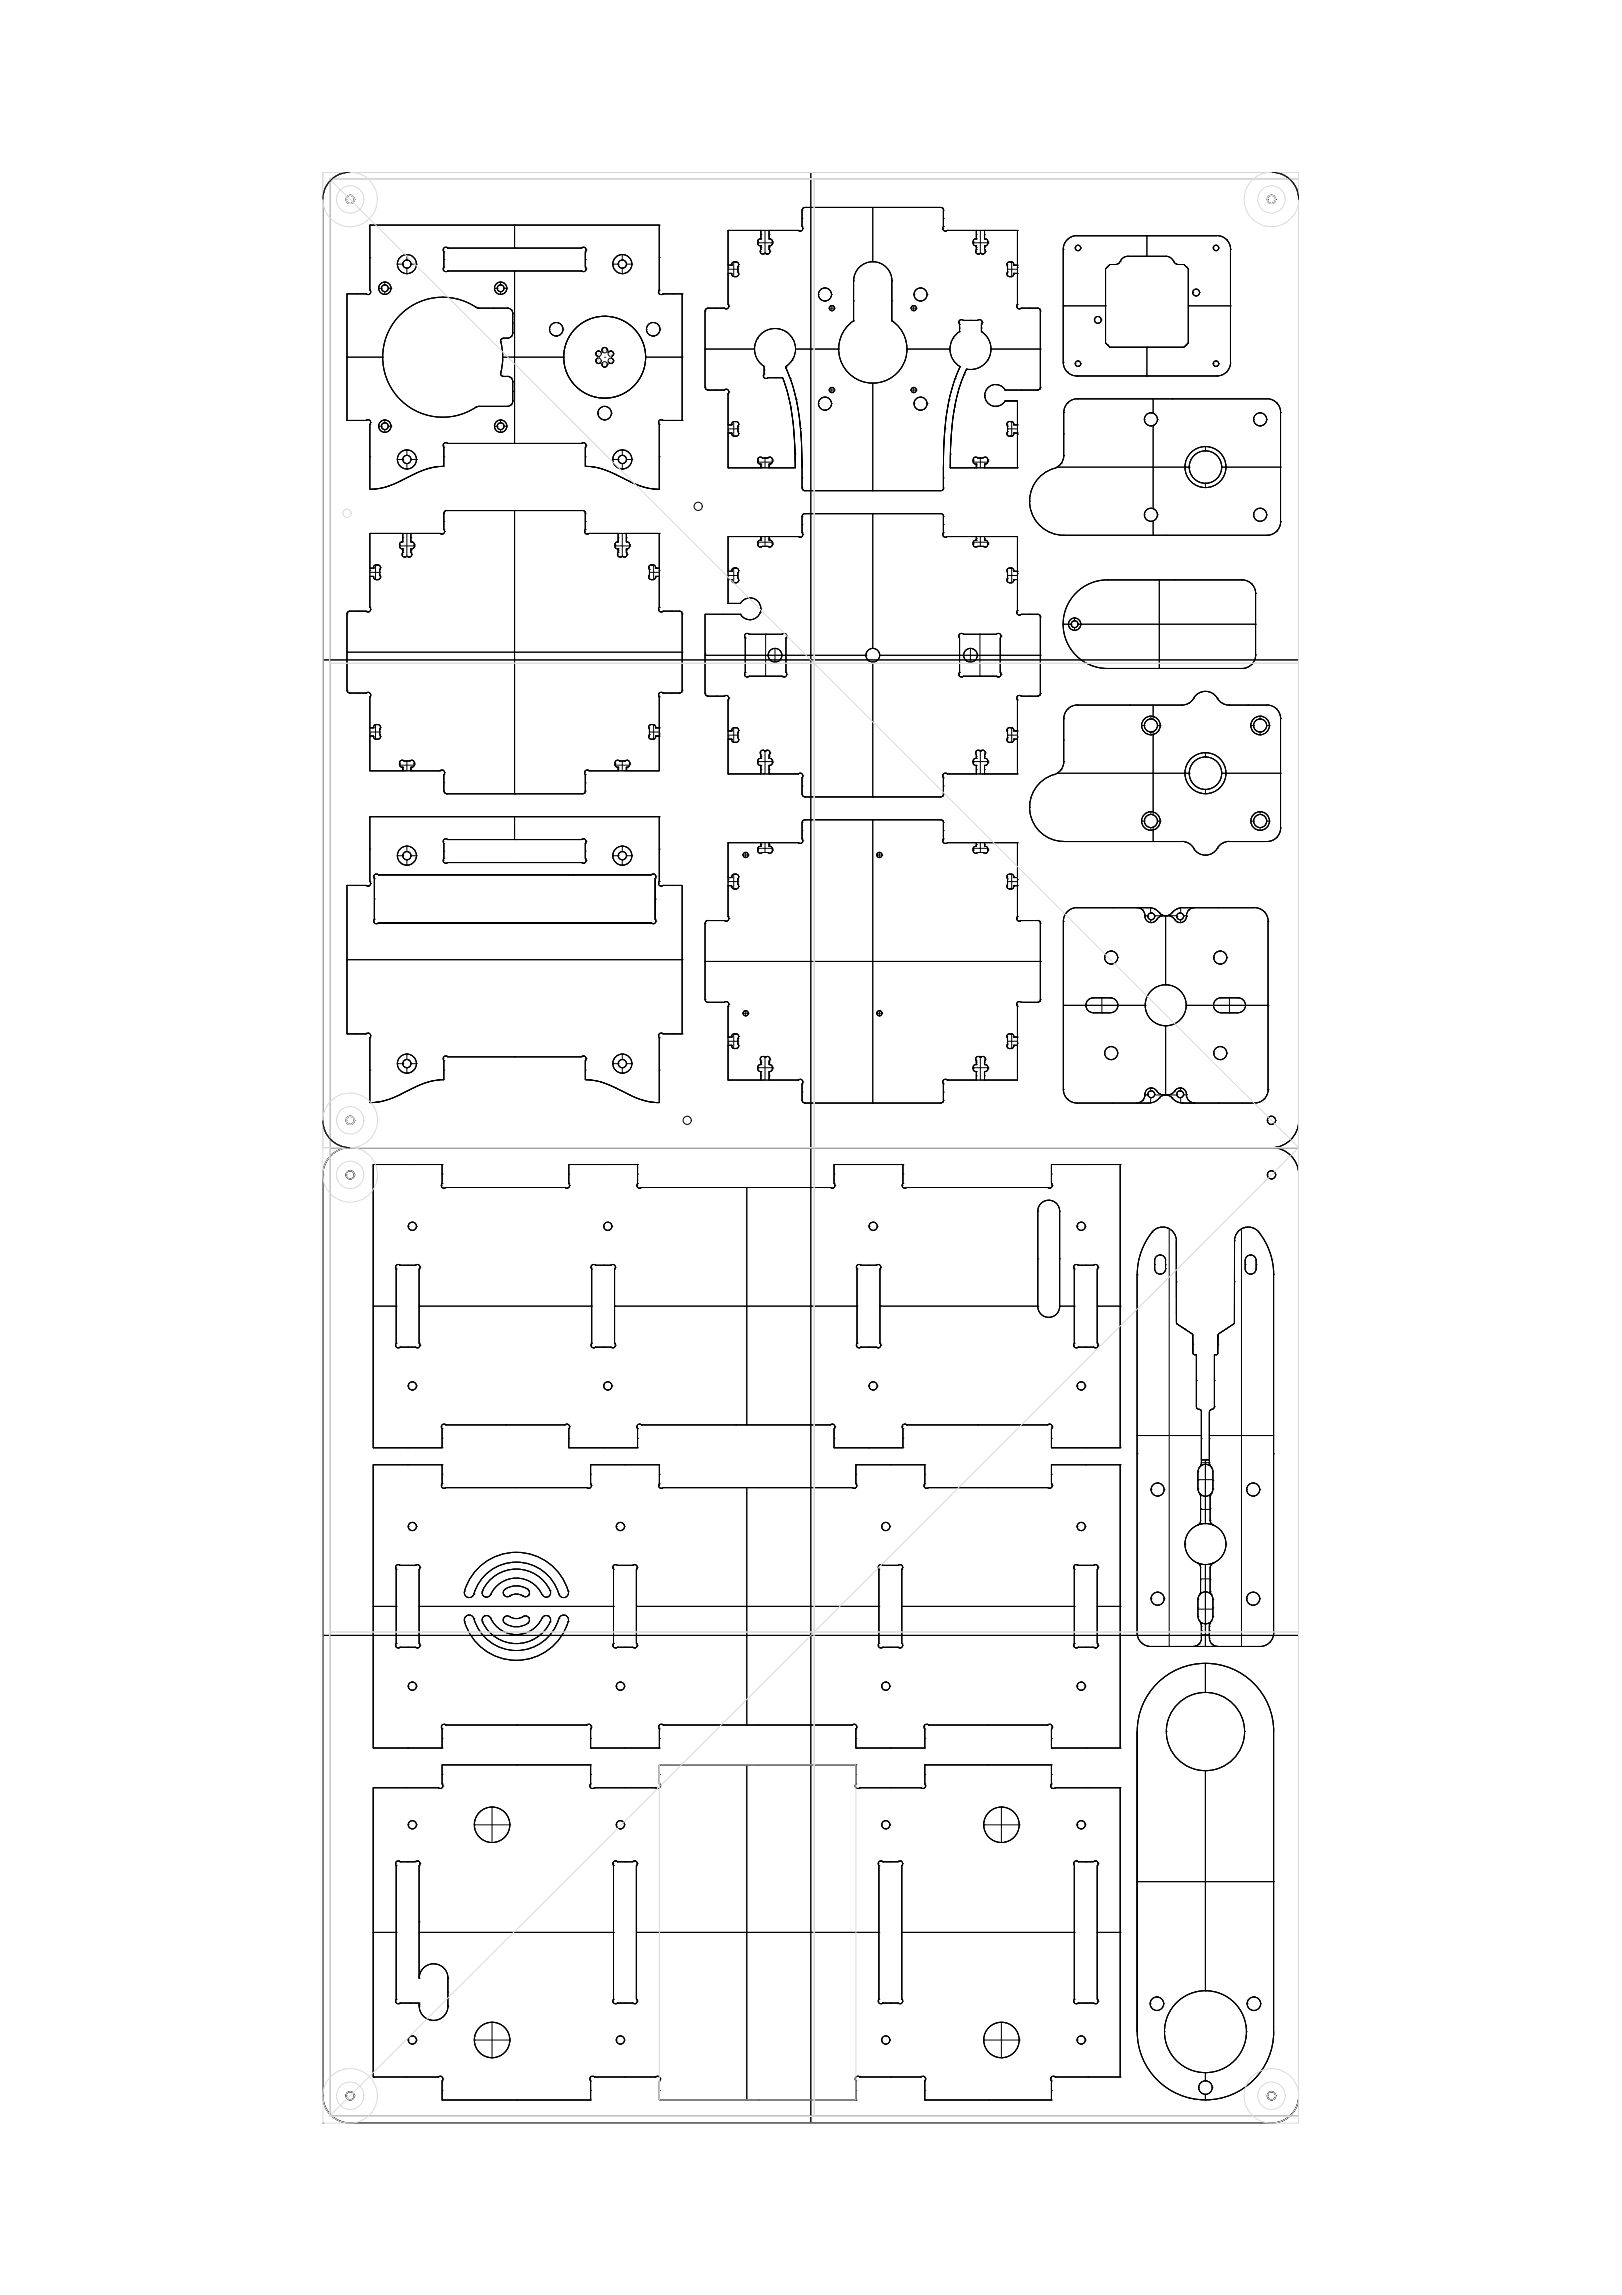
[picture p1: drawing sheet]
<svg xmlns="http://www.w3.org/2000/svg" width="594mm" height="841mm" viewBox="0 0 594 841" stroke-linecap="round" stroke-linejoin="round" font-family="sans-serif">
<!-- layer: 0 -->
<g fill="none" stroke="#000" stroke-width=".37">
<path d="M118.2 73.1v337.5a9.9 9.9 0 0 0 10 9.9 10 10 0 0 0-10 10M121.2 66a9.5 9.5 0 0 1 7-2.9 10 10 0 0 0-10 10v337.5v-337.5a9.5 9.5 0 0 1 3-7.1zM121.2 66h.1M126.7 73.1h.1M126.7 73.1a1.5 1.5 0 0 0 1.5 1.5 1.5 1.5 0 0 0 1.6-1.5M126.7 73.1a1.5 1.5 0 0 1 1.5-1.5 1.5 1.5 0 0 1 1.6 1.5M128.2 71.6h.1M128.2 74.6h.1M129.7 73.1h.1M293.8 77h.1M293.8 77v6M294 76.3h.1"/>
<path d="M294.8 76h.1M294.8 76h49.8M294.8 76a.99 .99 0 0 0-1 1M297 63.1h.1M297 63.1v714.9M319.7 76h.1M319.7 76v19.9M344.6 76h.1M344.6 76a.99 .99 0 0 1 1 1M345.2 76.3h.1M345.5 77h.1M345.5 77v6"/>
<path d="M464.2 73.1a1.5 1.5 0 0 0 1.5 1.5 1.5 1.5 0 0 0 1.5-1.5M464.2 73.1a1.5 1.5 0 0 1 1.5-1.5 1.5 1.5 0 0 1 1.5 1.5M464.2 73.1h.1M465.7 63.1a10 10 0 0 1 10 10 10 10 0 0 0-10-10zM465.7 63.1h-337.5a10 10 0 0 0-10 10M465.7 63.1a10 10 0 0 1 10 10M465.7 71.6h.1M465.7 74.6h.1M467.2 73.1h.1M472.7 66h.1M475.7 73.1v337.5M475.7 73.1v337.5z"/>
<path d="M135.5 82.5h.1M135.5 94.4h.1M135.5 82.5v23.8M135.5 82.5h106M145.5 96.8h.1M145.5 96.8h2M147.5 96.8h.1M149 93.3h.1M149 95.3h.1M149 98.3h.1M149 93.3v2M149 98.3v2"/>
<path d="M150.5 96.8h.1M150.5 96.8h2M152.5 96.8h.1M162.3 91.6h.1M162.3 98.6h.1M162.6 92.3h.1M162.6 97.9h.1M162.6 95.1h.1M162.6 92.3v5.6M162.6 97.9a.99 .99 0 0 0 0 1.4 .99 .99 0 0 0 1.4 0M163.3 90.6h.1M163.3 99.6h.1"/>
<path d="M164 90.9h.1M164 99.3h.1M164 90.9h48.9M164 99.3h48.9M164 90.9a.99 .99 0 0 0-1.4 0 .99 .99 0 0 0 0 1.4M188.5 90.9h.1M188.5 99.3h.1M188.5 82.5h.1M188.5 82.5v8.4M188.5 99.3v63.2M212.9 90.9h.1M212.9 99.3h.1"/>
<path d="M213 90.9a.99 .99 0 0 1 1.4 0 .99 .99 0 0 1 0 1.4M213.7 90.6h.1M213.7 99.6h.1M214.4 97.9h.1M214.4 92.3h.1M214.4 95.1h.1M214.4 92.3v5.6M214.4 97.9a.99 .99 0 0 1 0 1.4 .99 .99 0 0 1-1.4 0M214.6 91.6h.1M214.6 98.6h.1M224.4 96.8h.1M224.4 96.8h2"/>
<path d="M226.4 96.8h.1M227.9 93.3h.1M227.9 95.3h.1M227.9 98.3h.1M227.9 93.3v2M227.9 98.3v2M227.9 95.3a1.5 1.5 0 0 0-1.5 1.5 1.5 1.5 0 0 0 1.5 1.5M227.9 95.3a1.5 1.5 0 0 1 1.5 1.5 1.5 1.5 0 0 1-1.5 1.5M229.4 96.8h.1M229.4 96.8h2M231.4 96.8h.1M241.5 82.5h.1"/>
<path d="M241.5 94.4h.1M241.5 82.5v23.8M266.7 84.4h.1M266.7 97.2h.1M266.7 98h.1M266.7 84.4v12.8M266.7 97.2h1.3M266.7 98.7h3.6M266.7 84.4h12M267.3 97.2h.1M268 97.2h-1.3v3M268 97.2h.1"/>
<path d="M268 97h.1M268 97.2a1.24 1.24 0 0 1 1.3-1.3 1.24 1.24 0 0 1 1.2 1.5l-.2 .3M268.7 96v5.4M268.9 96h.1M269.2 96h.1M269.5 96h.1M270.3 99.7h.1M270.3 97.7h.1M270.3 98.7h.1M270.3 97.7v2M270.3 99.7a1.08 1.08 0 0 1 0 1.3 1.08 1.08 0 0 1-1.3 .4l-.9-.5-.1-.7M270.6 97h.1"/>
<path d="M277.5 89.1h.1M277.5 88.5h.1M277.5 89h5.4M277.5 88.8h.1M277.5 88.8a.99 .99 0 0 0 1.2 1.3M278.4 92.1h.1M278.5 90.1h.1M278.5 87.5h.1M278.7 90.1h.1M278.7 87.6h.1M278.7 87.6v-3.2h3v3.2M278.7 90.1v1.3"/>
<path d="M278.7 87.6v-3.2h-12v12.8h1.3M278.7 84.4h.1M278.7 90.7h.1M278.7 86h.1M278.7 84.4v3.2M278.7 87.6a.99 .99 0 0 0-1.2 1.2M278.7 91.4a.99 .99 0 0 0 0 1.4 .99 .99 0 0 0 1.4 0M279.4 93.1h.1M279.5 84.4h.1M280.1 92.8h.1M280.1 92.8h.2M280.2 92.8h.1"/>
<path d="M280.2 84.4v8.4M280.3 92.8h.1M281 93.1h.1M281.7 91.4h.1M281.7 90.1h.1M281.7 84.4h.1M281.7 87.6h.1M281.7 90.7h.1M281.7 86h.1M281.7 84.4v3.2M281.7 90.1v1.3M281.7 84.4h10.7"/>
<path d="M281.7 87.6a.99 .99 0 0 1 1.2 1.2M281.7 91.4a.99 .99 0 0 1 0 1.4 .99 .99 0 0 1-1.4 0M281.9 90.1h.1M281.9 87.5h.1M282 92.1h.1M282.9 88.8a.99 .99 0 0 1-1.2 1.3M282.9 88.8h.1M282.9 89.1h.1M282.9 88.5h.1M292.4 84.4h-10.7v3.2M292.4 84.4h-25.7v27.1M292.4 84.4h.1"/>
<path d="M293 84.7h.1M293.8 83h.1M293.8 80h.1M293.8 83a.99 .99 0 0 1 0 1.4 .99 .99 0 0 1-1.5 0M294 83.7h.1M319.7 95.9h.1M345.2 83.7h.1M345.5 83h.1M345.5 80h.1M345.6 83a.99 .99 0 0 0 0 1.4 .99 .99 0 0 0 1.4 0M346.2 84.7h.1M347 84.4h10.6v3.2"/>
<path d="M347 84.4h25.7v27.1M347 84.4h.1M347 84.4h10.6M356.4 89.1h.1M356.4 88.5h.1M356.4 89h5.4M356.4 88.8h.1M357.3 92.1h.1M357.4 90.1h.1M357.4 87.5h.1M357.6 91.4h.1M357.6 90.1v1.3z"/>
<path d="M357.6 87.6v-3.2h3v3.2M357.6 87.6h.1M357.6 84.4h.1M357.6 90.7h.1M357.6 86h.1M357.6 84.4v3.2M357.6 87.6a1.27 1.27 0 0 0-1.2 1.2 1.27 1.27 0 0 0 1.2 1.3M357.6 91.4a.99 .99 0 0 0 0 1.4 .99 .99 0 0 0 1.4 0M358.3 93.1h.1M359 92.8h.1M359 92.8h.2M359.1 84.4v8.4"/>
<path d="M359.2 92.8h.1M359.8 84.4h.1M359.9 93.1h.1M360.6 87.6v-3.2h12.1v12.8h-1.4M360.6 91.4h.1M360.6 90.1h.1M360.6 87.6h.1M360.6 84.4h.1M360.6 90.7h.1M360.6 86h.1M360.6 84.4v3.2M360.6 90.1v1.3"/>
<path d="M360.6 84.4h12.1M360.6 91.4a.99 .99 0 0 1 0 1.4 .99 .99 0 0 1-1.4 0M360.6 87.6a.99 .99 0 0 1 1.2 1.2M360.8 90.1h.1M360.8 87.5h.1M360.9 92.1h.1M361.8 88.8a.99 .99 0 0 1-1.2 1.3M361.8 88.8h.1M361.8 89.1h.1M361.8 88.5h.1M368.8 97h.1M369 99.7h.1"/>
<path d="M369 97.7v2zM369 98.7h3.7M369.1 99.7a.99 .99 0 0 0-.2 1.2 .99 .99 0 0 0 1.2 .4M369.7 96h.1M370 96h.1M370.1 96a.99 .99 0 0 0-1.2 .4 .99 .99 0 0 0 .2 1.3M370.1 96a.99 .99 0 0 1 1.2 1.2M370.3 96h.1M370.5 96v5.4M371.3 97.2h1.4v3h-1.4M371.3 97.2h.1M371.3 97.2h1.4"/>
<path d="M371.3 97h.1M372 97.2h.1M372.7 97.2h.1M372.7 84.4h.1M372.7 98h.1M372.7 84.4v12.8M389.4 91.4h.1M389.4 91.4v41.4M390.9 87.8h.1M393.8 90.9h.1M393.8 90.9a.99 .99 0 0 0 1 .9 .99 .99 0 0 0 1-.9M393.8 90.9a.99 .99 0 0 1 1-1 .99 .99 0 0 1 1 1"/>
<path d="M394.4 86.4h.1M394.4 86.4h51.3zM394.4 86.3a5 5 0 0 0-5 5.1M394.8 91.9h.1M394.8 89.9h.1M395.8 90.9h.1M404.9 98.5v27.1l1.6 1.6-1.6-1.6M404.9 98.5v27.1M405.7 97.7h.1M406.5 96.9l-1.6 1.6 1.6-1.6h2M406.5 96.9h2M406.5 96.9l-1.6 1.6"/>
<path d="M407.5 96.9h.1M408.5 96.9h.1M409.6 96.6h.1M410.3 95.7h.1M413 93.9h.1M413 93.9h14.1M413.1 93.9a3.9 3.9 0 0 0-3.3 2.6l-1.3 .4M420.1 86.4h.1M420.1 93.9h.1M420.1 86.4v7.5M427.1 93.9h.1M427.1 93.9a3.9 3.9 0 0 1 3.3 2.6l1.3 .4"/>
<path d="M429.8 95.7h.1M430.6 96.6h.1M431.6 96.9h.1M431.6 96.9h2M432.6 96.9h.1M433.6 96.9l1.6 1.6M434.4 97.7h.1M435.2 98.5l-1.6-1.6 1.6 1.6v27.1M435.2 98.5v27.1M444.3 90.9h.1M444.4 90.9a.99 .99 0 0 0 1 .9 .99 .99 0 0 0 1-.9M444.4 90.9a.99 .99 0 0 1 1-1 .99 .99 0 0 1 1 1"/>
<path d="M445.3 91.9h.1M445.3 89.9h.1M445.7 86.3a5 5 0 0 1 5 5.1M446.3 90.9h.1M449.2 87.8h.1M450.7 91.4h.1M450.7 91.4v41.4M127.1 107.7h.1M127.1 107.7v46.4M127.1 107.7h7M130.6 107.7h.1M134.1 107.7h-7v46.4h7"/>
<path d="M134.1 107.7h.1M134.7 108h.1M135.5 106.3v-23.8h106v23.8M135.5 106.3h.1M135.5 106.3a.99 .99 0 0 1 0 1.4 .99 .99 0 0 1-1.4 0M135.8 107h.1M138.7 105.6h.1M138.7 105.6h1M139.7 105.6h.1M140.9 103.4h.1M140.9 104.4h.1M140.9 107.9h.1"/>
<path d="M140.9 106.9h.1M140.9 103.4v1M140.9 106.9v1M140.9 103.4a2.26 2.26 0 0 1 2.3 2.2 2.26 2.26 0 0 1-2.3 2.3M140.9 103.4a2.26 2.26 0 0 0-2.2 2.2 2.26 2.26 0 0 0 2.2 2.3M142.2 105.6h.1M142.2 105.6h1M143.2 105.6h.1M149 100.3h.1M162.1 109h.1M174.3 112.6h.1M174.3 112.6l1.1 .3"/>
<path d="M174.3 112.6a22 22 0 0 0-34.1 18.7 22 22 0 0 0 34.6 17.7l.6-.1M174.8 112.8h.1M175.4 112.9h.1M175.4 112.9h10.4M180.6 112.9h.1M181.1 105.6h.1M181.1 105.6h1M182.1 105.6h.1M183.3 103.4h.1M183.3 104.4h.1M183.3 107.9h.1M183.3 106.9h.1"/>
<path d="M183.3 103.4v1M183.3 106.9v1M184.6 105.6h.1M184.6 105.6h1M185.6 105.6h.1M185.8 112.9h.1M185.8 112.9l1.4 .6 .6 1.4M187.2 113.5h.1M187.8 114.9h.1M187.8 118.4h.1M187.8 114.9v7M203.7 118.2h.1"/>
<path d="M203.7 118.2a2.48 2.48 0 0 0-2.4 2.5 2.48 2.48 0 0 0 2.4 2.4M203.7 118.2a2.48 2.48 0 0 1 2.5 2.5 2.48 2.48 0 0 1-2.5 2.4M221.4 115.9h.1M227.9 100.3h.1M239.2 118.2h.1M239.2 118.2a2.48 2.48 0 0 0-2.4 2.5 2.48 2.48 0 0 0 2.4 2.4M239.2 118.2a2.48 2.48 0 0 1 2.5 2.5 2.48 2.48 0 0 1-2.5 2.4M241.2 107h.1M241.5 106.3a.99 .99 0 0 0 0 1.4 .99 .99 0 0 0 1.4 0M241.5 106.3h.1M242.1 108h.1M242.9 107.7h7v46.4h-7"/>
<path d="M242.9 107.7h.1M242.9 107.7h7M246.4 107.7h.1M249.9 107.7h.1M249.9 107.7v46.4M258.2 113.9h.1M258.2 113.9v28M258.5 113.2h.1M259.2 112.9h.1M259.2 112.9h6M259.3 112.9a.99 .99 0 0 0-1 1M262.3 112.9h.1"/>
<path d="M265.2 112.9h.1M265.9 113.2h.1M266.7 100.2h1.3M266.7 111.5h.1M266.7 100.2v11.3M266.7 111.5a.99 .99 0 0 1 0 1.4 .99 .99 0 0 1-1.4 0M267 112.2h.1M267.3 100.2h.1M268 100.2h-1.3v11.3M268 100.4h.1M268.9 101.4h.1M269.2 101.4h.1"/>
<path d="M269.5 101.4h.1M270.6 100.4h.1M299.8 107.9a2.39 2.39 0 0 0 2.4 2.4 2.39 2.39 0 0 0 2.3-2.4M299.8 107.9a2.39 2.39 0 0 1 2.4-2.4 2.39 2.39 0 0 1 2.3 2.4M299.8 107.9h.1M302.1 110.3h.1M302.1 105.5h.1M303.7 112.9h.1M303.7 112.9h1.9M303.7 112.9a.95 .95 0 0 1 1-.9 .95 .95 0 0 1 .9 .9M303.7 112.9a.95 .95 0 0 0 1 1 .95 .95 0 0 0 .9-1M304.5 107.9h.1"/>
<path d="M304.7 113.9h.1M304.7 112h.1M304.7 112v1.9M305.6 112.9h.1M312.6 102.9h.1M312.6 117.6h.1M312.6 110.3h.1M312.6 102.9v14.7M312.7 102.9a7 7 0 0 1 7-7 7 7 0 0 1 7 7M312.7 117.5a12.5 12.5 0 0 0-2.4 18.7 12.5 12.5 0 0 0 18.8 0 12.5 12.5 0 0 0-2.4-18.7M326.6 117.6h.1M326.6 102.9h.1"/>
<path d="M326.6 110.3h.1M326.6 102.9v14.7M333.7 112.9h.1M333.7 112.9h1.9M334.6 113.9h.1M334.6 112h.1M334.6 112v1.9M334.7 107.9h.1M334.8 107.9a2.39 2.39 0 0 0 2.4 2.4 2.39 2.39 0 0 0 2.4-2.4M334.8 107.9a2.39 2.39 0 0 1 2.4-2.4 2.39 2.39 0 0 1 2.4 2.4M335.6 112.9h.1M337.1 110.3h.1"/>
<path d="M337.1 105.5h.1M339.6 107.9h.1M351.2 118.1h.1M351.5 118.9h.1M351.5 118.9v2.7M352.1 117.1h.1M352.8 117.4h.1M352.8 117.4h5.2M352.9 117.4a.99 .99 0 0 0-1.5 0 .99 .99 0 0 0 0 1.4M355.4 117.4h.1M358.1 117.4a.99 .99 0 0 1 1.4 0 .99 .99 0 0 1 0 1.4M358.7 117.1h.1"/>
<path d="M359.5 118.9h.1M359.5 118.9v2.7M359.7 118.1h.1M368.8 100.4h.1M369.7 101.4h.1M370 101.4h.1M370.3 101.4h.1M371.3 100.2h1.4v11.3M371.3 100.2h.1M371.3 100.2h1.4M371.3 100.2a.99 .99 0 0 1-1.2 1.1M371.3 100.4h.1"/>
<path d="M372 100.2h.1M372.4 112.2h.1M372.7 111.5a.99 .99 0 0 0 0 1.4 .99 .99 0 0 0 1.4 0M372.7 111.5h.1M372.7 100.2h.1M372.7 100.2v11.3M373.3 113.2h.1M374.1 112.9h.1M374.1 112.9h5.9M377.1 112.9h.1M380 112.9h.1M380 112.9a.99 .99 0 0 1 1 1"/>
<path d="M380.7 113.2h.1M381 113.9h.1M381 113.9v28M389.4 112.1h.1M389.4 112.1h15.5M400.8 117.2h.1M402.1 118.5h.1M402.1 116h.1M403.3 117.2h.1M404.9 112.1h.1M435.2 112.1h.1M435.2 112.1h15.5"/>
<path d="M436.8 107.2a1.25 1.25 0 0 0 1.3 1.2 1.25 1.25 0 0 0 1.2-1.2M436.8 107.2a1.25 1.25 0 0 1 1.3-1.3 1.25 1.25 0 0 1 1.2 1.3M436.8 107.2h.1M438.1 108.5h.1M438.1 106h.1M439.3 107.2h.1M450.7 112.1h.1M127.1 130.9h.1M127.1 130.9h13M140.1 130.9h.1M183.4 125.2h.1M183.4 136.7h.1"/>
<path d="M183.4 125.2a24.8 24.8 0 0 1 0 12.1l.9 .6M183.6 124.3h.1M183.6 137.5h.1M184.1 130.9h.1M184.1 130.9h22.4M184.3 123.9h.1M184.3 138h.1M184.3 123.9h1.5M184.3 138h1.5M184.3 123.9l-.7 .4-.2 .9M185 123.9h.1M185 138h.1"/>
<path d="M185.8 123.9h.1M185.8 138h.1M185.8 137.9l1.4 .6 .6 1.4M187.2 123.3h.1M187.2 138.5h.1M187.8 121.9h.1M187.8 139.9h.1M187.8 139.9v7M187.8 121.9l-.6 1.4-1.4 .6M201.2 120.7h.1M203.7 123.2h.1M206.2 120.7h.1"/>
<path d="M206.5 130.9h.1M218.2 129.7h.1M218.2 132.2h.1M219.2 130.6h.1M219.2 130.6v.6zM219.2 128.6h.1M219.2 130.9h.1M219.2 133.3h.1M219.2 130.6v.6M219.2 131.2a.99 .99 0 0 0-.8 1.5 .99 .99 0 0 0 1.7 0M220.1 129.1a.99 .99 0 0 0-1.7 0 .99 .99 0 0 0 .8 1.5M220.1 129.1l.5-.3z"/>
<path d="M220.1 132.7h.1M220.1 132.7l.5 .3zM220.1 132.7l.5 .3M220.3 129h.1M220.3 132.9h.1M220.5 128.3h.1M220.5 133.5h.1M220.6 128.8h.1M220.6 128.8l-.5 .3M220.6 128.8a.99 .99 0 0 1 .9-1.5 .99 .99 0 0 1 .8 1.5M220.6 133a.99 .99 0 0 0 .9 1.5 .99 .99 0 0 0 .8-1.5M221.4 127.3h.1"/>
<path d="M221.4 134.5h.1M222.3 128.8l.5 .3zM222.3 133h.1M222.3 133l.5-.3zM222.3 128.8l.5 .3M222.5 128.3h.1M222.5 133.5h.1M222.6 129h.1M222.6 132.9h.1M222.8 129.1h.1M222.8 132.7l-.5 .3M222.8 129.1a.99 .99 0 0 1 1.8 0 .99 .99 0 0 1-.9 1.5"/>
<path d="M223.7 130.6h.1M223.7 131.2h.1M223.7 130.6v.6v-.6M223.7 128.6h.1M223.7 133.3h.1M223.7 130.9h.1M223.7 130.6v.6M223.7 131.2a.99 .99 0 0 1 .9 1.5 .99 .99 0 0 1-1.8 0M224.7 129.7h.1M224.7 132.2h.1M236.5 130.9h.1M236.5 130.9h13.4"/>
<path d="M236.7 120.7h.1M239.2 123.2h.1M241.7 120.7h.1M249.9 130.9h.1M258.2 127.9h.1M258.2 127.9h18.2M277.5 123.9h.1M279.6 137.7h.1M279.9 137a.99 .99 0 0 0 0 1.4 .99 .99 0 0 0 1.4 0M279.9 137h.1M279.9 134.3v2.7M279.9 135.7h.1"/>
<path d="M280.5 138.7h.1M281.3 138.4h.1M281.3 138.4h5.3a91.9 91.9 0 0 1 4.7 33M284 138.4h.1M286.6 138.4a91.9 91.9 0 0 1 4.7 33 101.9 101.9 0 0 0-3.7-30.4zM287.9 134.9a78 78 0 0 1 5.7 29.5l.2 7a100.7 100.7 0 0 0-4.2-32.3zM287.9 134.3h.1M287.9 121.6h.1M287.9 134.9a78 78 0 0 1 5.7 29.5l.2 14.4M287.9 134.6h.1M287.9 134.3v.6M287.9 134.3a7.5 7.5 0 0 0 1.7-11.3 7.5 7.5 0 0 0-11.4 0 7.5 7.5 0 0 0 1.7 11.3"/>
<path d="M289.4 138.8h.1M290.2 131.9h.1M291.3 127.9h15.8M307.1 127.9h.1M332.1 127.9h.1M332.1 127.9h15.8M349.1 123.9h.1M349.8 138.8h.1M351.4 121.5a7.5 7.5 0 0 0 .3 12.9 81.4 81.4 0 0 0-6.1 33.3l-.1 3.7M351.5 121.6h.1M351.5 120.2h.1M351.5 134.3h.1"/>
<path d="M351.7 134.4a79.2 79.2 0 0 0-6.1 31.5l-.1 5.5a99.6 99.6 0 0 1 4.3-32.7zM353.2 137.1h.1M354 135.3a76.9 76.9 0 0 0-5.9 30.6l-.1 5.5a96.9 96.9 0 0 1 4.3-32zM354 135.3h.1M354 135.3a76.9 76.9 0 0 0-5.9 30.6l-.1 5.5M359.5 121.6h.1M359.5 120.2h.1M359.5 121.5a7.5 7.5 0 0 1 2.9 9.2 7.5 7.5 0 0 1-8.4 4.6M361.8 131.9h.1M362.9 127.9h18.1M381 127.9h.1M389.4 132.8h.1"/>
<path d="M389.4 132.8a5 5 0 0 0 5 5M390.9 136.3h.1M393.8 133.3h.1M394.4 137.8h.1M394.4 137.8h51.3zM394.8 134.3h.1M394.8 132.3h.1M395.8 133.3h.1M404.9 125.6l1.6 1.6M405.7 126.4h.1M406.5 127.2h27.1l1.6-1.6-1.6 1.6M406.5 127.2h27.1"/>
<path d="M420.1 137.8h.1M420.1 127.2h.1M420.1 127.2v10.6M434.4 126.4h.1M435.2 125.6l-1.6 1.6M444.3 133.3h.1M445.3 134.3h.1M445.3 132.3h.1M446.3 133.3h.1M449.2 136.3h.1M450.7 132.8a5 5 0 0 1-5 5M127.1 154.1h.1"/>
<path d="M127.1 154.1h7M130.6 154.1h.1M134.1 154.1a.99 .99 0 0 1 1.4 0 .99 .99 0 0 1 0 1.4M134.1 154.1h.1M134.7 153.8h.1M135.5 155.5h.1M135.5 155.5v23.8a26 26 0 0 0 13.5-4.2 26.4 26.4 0 0 1 13.6-4.2M135.8 154.8h.1M138.7 156.2h.1M138.7 156.2h1M139.7 156.2h.1M140.9 154h.1"/>
<path d="M140.9 155h.1M140.9 158.4h.1M140.9 157.5h.1M140.9 154v1M140.9 157.5v.9M140.9 153.9a2.26 2.26 0 0 1 2.3 2.3 2.26 2.26 0 0 1-2.3 2.2M140.9 153.9a2.26 2.26 0 0 0-2.2 2.3 2.26 2.26 0 0 0 2.2 2.2M142.2 156.2h.1M142.2 156.2h1M143.2 156.2h.1M162.1 152.9h.1M174.3 149.3h.1"/>
<path d="M174.8 149h.1M175.4 148.9h.1M175.4 148.9h10.4M180.6 148.9h.1M181.1 156.2h.1M181.1 156.2h1M182.1 156.2h.1M183.3 154h.1M183.3 155h.1M183.3 158.4h.1M183.3 157.5h.1M183.3 154v1"/>
<path d="M183.3 157.5v.9M184.6 156.2h.1M184.6 156.2h1M185.6 156.2h.1M185.8 148.9h.1M187.2 148.4h.1M187.8 146.9h.1M187.8 143.4h.1M187.8 146.9l-.6 1.4-1.4 .6M219 151.4h.1M221.4 149h.1M221.4 153.9h.1"/>
<path d="M221.4 146h.1M223.9 151.4h.1M241.2 154.8h.1M241.5 155.5h.1M241.5 155.5v23.8M242.1 153.8h.1M242.9 154.1h.1M242.9 154.1h7M242.9 154.1a.99 .99 0 0 0-1.4 0 .99 .99 0 0 0 0 1.4M246.4 154.1h.1M249.9 154.1h.1M258.2 141.9h.1"/>
<path d="M258.3 141.9a.99 .99 0 0 0 1 1M258.5 142.6h.1M259.2 142.9h.1M259.2 142.9h6M262.3 142.9h.1M265.2 142.9h.1M265.3 142.9a.99 .99 0 0 1 1.4 0 .99 .99 0 0 1 0 1.4M265.9 142.6h.1M266.7 144.3v11.4h1.3M266.7 158.7h.1M266.7 144.3v27.1h24.6M266.7 144.3h.1"/>
<path d="M266.7 155.7h.1M266.7 157.9h.1M266.7 144.3v11.4M266.7 158.7v12.7M266.7 157.2h3.6M266.7 158.7h1.3M266.7 155.7h1.3M267 143.6h.1M267.3 158.7h.1M267.3 155.7h.1M268 158.7h-1.3v12.7h12v-1.3M268 158.7h.1"/>
<path d="M268 155.7h-1.3v3h1.3M268 155.7h.1M268 158.9h.1M268 155.5h.1M268 155.7a1.24 1.24 0 0 1 1.3-1.3 1.24 1.24 0 0 1 1.2 1.5l-.2 .3M268.7 154.5v5.4M268.9 159.9h.1M268.9 154.5h.1M269.2 159.8h.1M269.2 154.5h.1M269.5 159.9h.1M269.5 154.5h.1"/>
<path d="M270.3 158.2h.1M270.3 156.2h.1M270.3 157.2h.1M270.3 156.2v2M270.3 158.2a1.08 1.08 0 0 1 0 1.3 1.08 1.08 0 0 1-1.3 .4l-.9-.5-.1-.7M270.6 158.9h.1M270.6 155.5h.1M289.6 149.2h.1M291.7 146.5h.1M293.2 157h.1M299.8 147.9h.1M302.1 150.3h.1"/>
<path d="M302.1 145.5h.1M303.7 142.9h.1M303.7 142.9h1.9M303.7 142.9a.95 .95 0 0 1 1-.9 .95 .95 0 0 1 .9 .9M303.7 142.9a.95 .95 0 0 0 1 1 .95 .95 0 0 0 .9-1M304.5 147.9h.1M304.7 143.9h.1M304.7 142h.1M304.7 142v1.9M305.6 142.9h.1M319.7 140.4h.1M319.7 140.4v39.4"/>
<path d="M333.7 142.9h.1M333.7 142.9h1.9M334.6 143.9h.1M334.6 142h.1M334.6 142v1.9M334.7 147.9h.1M335.6 142.9h.1M337.1 150.3h.1M337.1 145.5h.1M339.6 147.9h.1M346.1 157h.1M347.6 146.5h.1"/>
<path d="M349.7 149.2h.1M360.6 144.9h.1M364.7 140.9h.1M364.7 148.9h.1M368.1 142.9h.1M368.1 146.9h4.6zM368.1 142.9h11.9M368.1 146.9h4.6M368.1 142.9a4 4 0 0 0-6-1.1 4 4 0 0 0 0 6.2 4 4 0 0 0 6-1.1M368.8 155.5h.1M368.8 158.9h.1M369 156.2h.1"/>
<path d="M369 158.2h.1M369 157.2h.1M369 156.2v2M369 157.2h3.7M369.1 158.2a.99 .99 0 0 0-.2 1.2 .99 .99 0 0 0 1.2 .4M369.7 154.5h.1M369.7 159.9h.1M370 154.5h.1M370 159.8h.1M370.1 154.5a.99 .99 0 0 0-1.2 .4 .99 .99 0 0 0 .2 1.3M370.1 154.5a.99 .99 0 0 1 1.2 1.2M370.3 154.5h.1"/>
<path d="M370.3 159.9h.1M370.4 146.9h.1M370.5 154.5v5.4M371.3 158.7h1.4v12.7h-12.1v-1.3M371.3 155.7h1.4v3h-1.4M371.3 155.7h.1M371.3 158.7h.1M371.3 158.7h1.4M371.3 155.7h1.4M371.3 158.7a.99 .99 0 0 1-1.2 1.1M371.3 155.5h.1M371.3 158.9h.1"/>
<path d="M372 155.7h.1M372 158.7h.1M372.7 146.9v8.8h-1.4M372.7 146.9v24.5h-24.7M372.7 155.7h.1M372.7 158.7h.1M372.7 159.2h.1M372.7 146.9v8.8M372.7 158.7v12.7M374.1 142.9h.1M380 142.9h.1M380.7 142.6h.1"/>
<path d="M381 141.9a.99 .99 0 0 1-1 1M381 141.9h.1M389.6 151.2h.1M389.6 159h.1M389.6 151.2v15.7M391.1 147.6h.1M394.6 146.2h.1M394.6 146.2h69.4M394.7 146.1a5 5 0 0 0-5.1 5M419.1 153.7h.1M421.5 151.3h.1M421.5 156.1h.1"/>
<path d="M422.4 146.2v5.2M422.4 155.9v30.5M423.9 153.7h.1M429.3 146.2h.1M459.1 153.7h.1M461.5 151.3h.1M461.5 156.1h.1M463.9 153.7h.1M464 146.1a5 5 0 0 1 5.1 5M467.5 147.6h.1M469 151.2h.1M469 151.2v40"/>
<path d="M135.5 179.3a26 26 0 0 0 13.5-4.2 26.4 26.4 0 0 1 13.6-4.2 26.4 26.4 0 0 0-13.6 4.2 26 26 0 0 1-13.5 4.2zM135.5 167.4h.1M141.2 178.5h.1M145.5 168.4h.1M145.5 168.4h2M146.5 176.4h.1M147.5 168.4h.1M149 164.9h.1M149 166.9h.1M149 171.9h.1M149 169.9h.1M149 164.9v2"/>
<path d="M149 169.9v2M150.5 168.4h.1M150.5 168.4h2M151.6 173.8h.1M152.5 168.4h.1M156.8 171.7h.1M162.3 163.2h.1M162.6 163.9h.1M162.6 163.9v7M162.6 167.4h.1M163.3 162.2h.1M164 162.5h48.9"/>
<path d="M164 162.5a.99 .99 0 0 0-1.4 0 .99 .99 0 0 0 0 1.4M188.5 162.5h.1M212.9 162.5h.1M213 162.5a.99 .99 0 0 1 1.4 0 .99 .99 0 0 1 0 1.4M213.7 162.2h.1M214.4 163.9h.1M214.4 170.9a26.7 26.7 0 0 1 13.5 4.2 26 26 0 0 0 13.6 4.2 26 26 0 0 1-13.6-4.2 26.7 26.7 0 0 0-13.5-4.2zM214.4 170.9h.1M214.4 170.9a26.7 26.7 0 0 1 13.5 4.2 26 26 0 0 0 13.6 4.2M214.4 167.4h.1M214.4 163.9v7M214.6 163.2h.1"/>
<path d="M220.1 171.7h.1M224.4 168.4h.1M224.4 168.4h2M225.4 173.8h.1M226.4 168.4h.1M227.9 164.9h.1M227.9 166.9h.1M227.9 171.9h.1M227.9 169.9h.1M227.9 164.9v2M227.9 169.9v2M227.9 164.9a3.5 3.5 0 0 0-3.4 3.5 3.5 3.5 0 0 0 3.4 3.5"/>
<path d="M227.9 164.9a3.5 3.5 0 0 1 3.5 3.5 3.5 3.5 0 0 1-3.5 3.5M229.4 168.4h.1M229.4 168.4h2M230.5 176.4h.1M231.4 168.4h.1M235.7 178.5h.1M241.5 167.4h.1M266.7 171.4h.1M266.7 171.4h12M277.5 168.5h.1M277.5 169.1h.1M277.5 169.4h5.4"/>
<path d="M277.5 168.8h.1M278.5 167.5h.1M278.5 170.1h.1M278.7 170.1h.1M278.7 170.1v1.3h3M278.7 171.4h.1M278.7 170.8h.1M278.7 170.1v1.3M278.9 171.4h.1M279.2 167.8h2zM279.2 167.8a1.08 1.08 0 0 0-1.4-.1 1.08 1.08 0 0 0-.3 1.4l.5 .8 .7 .2M280.2 167.8h.1"/>
<path d="M280.2 167.8v3.6M281.2 167.8a1.08 1.08 0 0 1 1.4-.1 1.08 1.08 0 0 1 .3 1.4l-.5 .8-.7 .2M281.2 167.8h.1M281.7 170.1v1.3h9.6M281.7 170.1h.1M281.7 170.1v1.3M281.7 170.8h.1M281.7 171.4h9.6M281.9 167.5h.1M281.9 170.1h.1M282.9 168.8h.1M282.9 168.5h.1"/>
<path d="M282.9 169.1h.1M291.2 166.4h.1M293.8 178.8h.1M293.8 175.1h.1M293.8 178.8a.99 .99 0 0 0 1 1M294 179.5h.1M294.8 179.8h.1M294.8 179.8h49.8M319.7 179.8h.1M344.6 179.8h.1M345.2 179.5h.1M345.5 178.8h.1"/>
<path d="M345.5 175.1h.1M345.5 171.4v7.4M345.6 178.8a.99 .99 0 0 1-1 1M348 171.4h9.6M348.1 166.4h.1M356.4 168.5h.1M356.4 169.1h.1M356.4 168.8h.1M356.4 169.4h5.4M357.4 167.5h.1M357.4 170.1h.1M357.6 170.1v1.3h-9.6"/>
<path d="M357.6 170.1h.1M357.6 170.1v1.3h3M357.6 171.4h.1M357.6 170.8h.1M357.6 170.1v1.3M358.1 167.8h.1M358.1 167.8h2zM358.1 167.8a1.08 1.08 0 0 0-1.4-.1 1.08 1.08 0 0 0-.3 1.4l.5 .8 .7 .2M359.1 167.8h.1M359.1 167.8v3.6M360.1 167.8a1.08 1.08 0 0 1 1.4-.1 1.08 1.08 0 0 1 .3 1.4l-.4 .8-.8 .2M360.3 171.4h.1"/>
<path d="M360.6 170.1h.1M360.6 170.1v1.3M360.6 170.8h.1M360.6 171.4h12.1M360.8 167.5h.1M360.8 170.1h.1M361.8 168.8h.1M361.8 168.5h.1M361.8 169.1h.1M372.7 171.4h.1M386 171.7h.1M386 171.7a12.5 12.5 0 0 0-8.8 13.8 12.5 12.5 0 0 0 12.4 10.7"/>
<path d="M387.2 171.2h48.4M388.6 169.9h.1M389.6 166.9h.1M389.6 166.9a5 5 0 0 1-3.5 4.8M434 171.2h.1M435.6 171.2h.1M441.5 165.2h.1M441.5 163.7h.1M441.5 177.1h.1M441.5 178.7h.1M441.5 163.7v1.5M441.5 177.1v1.6"/>
<path d="M441.5 165.2a5.9 5.9 0 0 0-5.9 6 5.9 5.9 0 0 0 5.9 5.9M441.5 165.2a5.9 5.9 0 0 1 6 6 5.9 5.9 0 0 1-6 5.9M447.5 171.2h.1M447.5 171.2h21.5M449 171.2h.1M469 171.2h.1M135.5 195.5h.1M135.5 195.5v12.7M135.5 195.5h12M146.3 199.6h.1M146.3 199.9h.1M146.3 199.9a.99 .99 0 0 0 1.2 1.2"/>
<path d="M147.3 198.6h.1M147.5 198.6a.99 .99 0 0 0-1.2 1.3M147.5 198.6v-3.1h-12v12.7h1.3M147.5 195.5v3.1M147.5 195.5h3v3.1M147.5 197h.1M148.3 195.5h.1M149 195.5v8.4M150.5 198.6h.1M150.5 195.5h.1M150.5 197h.1M150.5 195.5v3.1"/>
<path d="M150.5 195.5h10.7M150.6 198.6a.99 .99 0 0 1 1.1 1.3M150.7 198.6h.1M151.7 199.9h.1M151.7 199.9a.99 .99 0 0 1-1.1 1.2M151.7 199.6h.1M161.2 195.5h-10.7v3.1M161.2 195.5h-25.7v27.1M161.2 195.5h.1M161.8 195.8h.1M162.6 194.1h.1M162.6 188.1h.1"/>
<path d="M162.6 191.1h.1M162.6 188.1v6M162.6 194a.99 .99 0 0 1 0 1.4 .99 .99 0 0 1-1.4 0M162.9 194.8h.1M162.9 187.4h.1M163.6 187.1h.1M163.6 187.1h49.8M163.6 187.1a.99 .99 0 0 0-1 1M188.5 187.1h.1M188.5 187.1v103.8M213.4 187.1h.1M213.4 187.1a.99 .99 0 0 1 1 1"/>
<path d="M214.1 194.8h.1M214.1 187.4h.1M214.4 194a.99 .99 0 0 0 0 1.4 .99 .99 0 0 0 1.4 0M214.4 194.1h.1M214.4 188.1h.1M214.4 191.1h.1M214.4 188.1v6M215.1 195.8h.1M215.8 195.5h10.6v3.1M215.8 195.5h25.7v27.1M215.8 195.5h.1M215.8 195.5h10.6"/>
<path d="M225.2 199.6h.1M225.2 199.9h.1M225.3 199.9a.99 .99 0 0 0 1.1 1.2M226.2 198.6h.1M226.4 195.5v3.1M226.4 195.5h3v3.1M226.4 197h.1M226.4 198.6a.99 .99 0 0 0-1.1 1.3M227.9 195.5v8.4M228.6 195.5h.1M229.4 198.6v-3.1h12.1v12.7h-1.4M229.4 195.5h.1"/>
<path d="M229.4 198.6h.1M229.4 197h.1M229.4 195.5v3.1M229.4 195.5h12.1M229.4 198.6a.99 .99 0 0 1 1.2 1.3M229.6 198.6h.1M230.6 199.9a.99 .99 0 0 1-1.2 1.2M230.6 199.9h.1M230.6 199.6h.1M241.5 195.5h.1M241.5 195.5v12.7M266.7 196.6h25.7"/>
<path d="M266.7 196.6v24.5M266.7 196.6h12M277.5 199h.1M277.5 199.5h.1M277.5 198.7h5.4M277.5 199.2h.1M277.5 199.2a.99 .99 0 0 0 .5 1.1 .99 .99 0 0 0 1.2-.1M278.5 197.9h.1M278.7 198h.1M278.7 198v-1.4h-12v12.8h1.3M278.7 196.6v1.4M278.7 196.6h3v1.4"/>
<path d="M278.7 197.3h.1M278.7 198a.99 .99 0 0 0-1.2 1.2M279.5 196.6h.1M280.2 196.6v3.6M281.7 198h.1M281.7 196.6h.1M281.7 197.3h.1M281.7 196.6v1.4M281.7 196.6h10.7M281.7 198a.99 .99 0 0 1 1.2 1.2M281.9 197.9h.1M282.9 199.2a.99 .99 0 0 1-.5 1.1 .99 .99 0 0 1-1.2-.1"/>
<path d="M282.9 199.2h.1M282.9 199h.1M282.9 199.5h.1M292.4 196.6h-10.7v1.4M292.4 196.6h.1M293 196.9h.1M293.8 195.2h.1M293.8 189.2h.1M293.8 192.2h.1M293.8 189.2v6M293.8 195.2a.99 .99 0 0 1 0 1.4 .99 .99 0 0 1-1.5 0M294 195.9h.1"/>
<path d="M294 188.5h.1M294.8 188.2h.1M294.8 188.2h49.8M294.8 188.2a.99 .99 0 0 0-1 1M319.7 188.2h.1M319.7 188.2v49.4M344.6 188.2h.1M344.6 188.2a.99 .99 0 0 1 1 1M345.2 195.9h.1M345.2 188.5h.1M345.5 195.2h.1M345.5 189.2h.1"/>
<path d="M345.5 192.2h.1M345.5 189.2v6M345.6 195.2a.99 .99 0 0 0 0 1.4 .99 .99 0 0 0 1.4 0M346.2 196.9h.1M347 196.6h10.6v1.4M347 196.6h.1M347 196.6h25.7M356.4 199.5h.1M356.4 199h.1M356.4 199.2h.1M356.4 198.7h5.4M356.4 199.2a.99 .99 0 0 0 .5 1.1 .99 .99 0 0 0 1.2-.1"/>
<path d="M357.4 197.9h.1M357.6 198v-1.4h3v1.4M357.6 198h.1M357.6 196.6h.1M357.6 197.3h.1M357.6 196.6v1.4M357.6 198a.99 .99 0 0 0-1.2 1.2M359.1 196.6v3.6M359.8 196.6h.1M360.6 198v-1.4h12.1v12.8h-1.4M360.6 198h.1M360.6 196.6h.1"/>
<path d="M360.6 197.3h.1M360.6 196.6v1.4M360.6 198a.99 .99 0 0 1 1.2 1.2M360.8 197.9h.1M361.8 199.2a.99 .99 0 0 1-.5 1.1 .99 .99 0 0 1-1.2-.1M361.8 199.2h.1M361.8 199h.1M361.8 199.5h.1M372.7 196.6v27.1M372.7 196.6v12.8M377.1 183.7h.1M389.6 196.2h.1"/>
<path d="M389.6 196.2h74.4M419.1 188.7h.1M421.5 186.3h.1M421.5 191.1h.1M422.4 190.9v5.3M423.9 188.7h.1M426.8 196.2h.1M459.1 188.7h.1M461.5 186.3h.1M461.5 191.1h.1M463.9 188.7h.1M464 196.2h.1"/>
<path d="M467.5 194.7h.1M469 191.2h.1M469.1 191.1a5 5 0 0 1-5.1 5.1M135.5 211.2h1.3M135.5 208.2h.1M135.5 209h.1M135.5 211.2v11.4M135.5 208.2h1.3M135.5 209.7h3.6M136.1 211.2h.1M136.1 208.2h.1M136.8 211.2h-1.3v11.4"/>
<path d="M136.8 208.2h-1.3v3M136.8 208.2h.1M136.8 211.4h.1M136.8 208h.1M136.8 208.2a1.24 1.24 0 0 1 1.3-1.2 1.24 1.24 0 0 1 1.2 1.4l-.2 .3M137.5 207v5.4M137.8 212.5h.1M137.8 207h.1M138 212.4h.1M138 207.1h.1M138.3 212.5h.1M138.3 207h.1"/>
<path d="M139.1 210.8h.1M139.1 208.7h.1M139.1 209.7h.1M139.1 208.7v2.1M139.1 210.7a1.08 1.08 0 0 1 0 1.4 1.08 1.08 0 0 1-1.3 .3l-.9-.5-.1-.7M139.4 211.4h.1M139.4 208h.1M146.3 200.2h.1M146.3 200.1h5.4M147.2 203.2h.1M147.3 201.2h.1M147.5 202.5a.99 .99 0 0 0 0 1.4 .99 .99 0 0 0 1.4 0"/>
<path d="M147.5 201.2h.1M147.5 202.5h.1M147.5 201.8h.1M147.5 201.2v1.3M148.2 204.2h.1M148.9 203.9h.1M148.9 203.9h.2M149 203.9h.1M149.1 203.9h.1M149.8 204.2h.1M150.5 202.5h.1M150.5 201.2h.1"/>
<path d="M150.5 201.8h.1M150.5 201.2v1.3M150.5 202.5a.99 .99 0 0 1 0 1.4 .99 .99 0 0 1-1.4 0M150.7 201.2h.1M150.8 203.2h.1M151.7 200.2h.1M225.2 200.2h.1M225.2 200.1h5.4M226.1 203.2h.1M226.2 201.2h.1M226.4 201.2h.1M226.4 202.5h.1"/>
<path d="M226.4 201.8h.1M226.4 201.2v1.3M226.4 202.5a.99 .99 0 0 0 0 1.4 .99 .99 0 0 0 1.4 0M227.1 204.2h.1M227.8 203.9h.1M227.8 203.9h.2M227.9 203.9h.1M228 203.9h.1M228.7 204.2h.1M229.4 202.5h.1M229.4 201.2h.1M229.4 201.8h.1"/>
<path d="M229.4 201.2v1.3M229.4 202.5a.99 .99 0 0 1 0 1.4 .99 .99 0 0 1-1.4 0M229.6 201.2h.1M229.7 203.2h.1M230.6 200.2h.1M237.6 208h.1M237.6 211.4h.1M237.9 210.7a1.08 1.08 0 0 0-.1 1.4 1.08 1.08 0 0 0 1.3 .3l.9-.5 .1-.7M237.9 208.7h.1M237.9 208.7v2.1zM237.9 209.7h3.6M238.5 207h.1"/>
<path d="M238.5 212.5h.1M238.8 207.1h.1M238.8 212.4h.1M239.1 207h.1M239.1 212.5h.1M239.4 207v5.4M240.1 211.2h1.4v11.4M240.1 208.2h.1M240.1 211.2h.1M240.1 211.2h1.4M240.1 208.2h1.4M240.1 208.2a1.24 1.24 0 0 0-1.3-1.2 1.24 1.24 0 0 0-1.1 1.4l.2 .3"/>
<path d="M240.2 208h.1M240.2 211.4h.1M240.8 208.2h.1M240.8 211.2h.1M241.5 208.2v3M241.5 209h.1M241.5 211.2v11.4M266.7 209.4h1.3M266.7 209.4v3h1.3M266.7 212.4h.1M266.7 210.9h3.6M266.7 208.9h.1"/>
<path d="M266.7 212.4h1.3M267.3 209.4h.1M267.3 212.4h.1M268 212.4h-1.3v8.7M268 209.4h.1M268 212.4h.1M268 209.2h.1M268 212.6h.1M268 209.4a1.24 1.24 0 0 1 1.3-1.3 1.24 1.24 0 0 1 1.2 1.5l-.2 .2M268.7 208.2v5.4M268.9 208.1h.1M268.9 213.6h.1"/>
<path d="M269.2 208.2h.1M269.2 213.6h.1M269.5 208.1h.1M269.5 213.6h.1M270.3 209.9h.1M270.3 209.9v2M270.3 211.9a1.08 1.08 0 0 1 0 1.3 1.08 1.08 0 0 1-1.3 .4l-.9-.5-.1-.8M270.6 209.2h.1M270.6 212.6h.1M274.7 219.1h.1M278.5 200.5h.1M279.2 200.2h.1"/>
<path d="M279.2 200.2h2M280.2 200.2h.1M281.2 200.2h.1M281.9 200.5h.1M357.4 200.5h.1M358.1 200.2h.1M358.1 200.2h2M359.1 200.2h.1M360.1 200.2h.1M360.8 200.5h.1M368.8 212.6h.1M368.8 209.2h.1"/>
<path d="M369 211.9h.1M369 209.9v2zM369 210.9h.1M369 210.9h3.7M369.1 211.9a.99 .99 0 0 0-.2 1.2 .99 .99 0 0 0 1.2 .4M369.7 213.6h.1M369.7 208.1h.1M370 213.6h.1M370 208.2h.1M370.1 208.2a.99 .99 0 0 0-1.2 .4 .99 .99 0 0 0 .2 1.2M370.1 208.2a.99 .99 0 0 1 1.2 1.2M370.3 213.6h.1"/>
<path d="M370.3 208.1h.1M370.5 208.2v5.4M371.3 212.4h1.4v11.3M371.3 212.4h.1M371.3 212.4h1.4M371.3 209.4h.1M371.3 209.4h1.4v3M371.3 209.4h1.4M371.3 212.3a.99 .99 0 0 1-1.2 1.2M371.3 212.6h.1M371.3 209.2h.1M372 212.4h.1"/>
<path d="M372 209.4h.1M372.7 209.4h.1M372.7 210.2h.1M372.7 212.4v11.3M405.6 212.5h49.3M405.6 212.5a16.2 16.2 0 0 0-16.2 16.2 16.2 16.2 0 0 0 16.2 16.3h49.3M424.6 212.5v32.5M430.2 212.5h.1M454.9 212.5h.1M454.9 212.5a5 5 0 0 1 5 5M458.4 214h.1M459.9 217.5h.1"/>
<path d="M459.9 217.5v22.5M127.1 225h.1M127.1 239h.1M127.1 225v28M127.1 239h122.8M127.3 224.3h.1M128.1 224h6M128.1 224a.99 .99 0 0 0-1 1M131.1 224h.1M134.1 224h.1M134.7 224.3h.1M135.5 222.6h.1"/>
<path d="M135.5 222.6a.99 .99 0 0 1 0 1.4 .99 .99 0 0 1-1.4 0M135.8 223.3h.1M241.2 223.3h.1M241.5 222.6a.99 .99 0 0 0 0 1.4 .99 .99 0 0 0 1.4 0M241.5 222.6h.1M242.1 224.3h.1M242.9 224h.1M242.9 224h5.9M245.9 224h.1M248.8 224h.1M248.9 224a.99 .99 0 0 1 1 1M249.6 224.3h.1"/>
<path d="M249.9 225h.1M249.9 239h.1M249.9 225v28M258.2 225.1h.1M258.2 239.6h.1M258.2 225.1h13M258.2 225.1v29M264.7 225.1h.1M266.7 221.1h4.5a4 4 0 0 1 6.1-1.1 4 4 0 0 1 0 6.2 4 4 0 0 1-6.1-1.1M266.7 221.1h4.5zM268.9 221.1h.1M271.2 225.1h-13v29"/>
<path d="M271.2 225.1h.1M272.7 233.1h.1M273 233.8h.1M273 233.8v12.6M273.6 232.1h.1M274.4 232.4h.1M274.4 232.4h12M274.4 232.4a.99 .99 0 0 0-1.4 0 .99 .99 0 0 0 0 1.4M274.7 227.1h.1M278.4 224.4h.1M278.6 223.1h.1M280.4 232.4h.1"/>
<path d="M280.4 232.4v15.4M283.8 237.6h.1M283.8 237.6v5M286.4 232.4h.1M286.5 232.4a.99 .99 0 0 1 1.4 0 .99 .99 0 0 1 0 1.4M287.1 232.1h.1M287.9 233.8h.1M287.9 233.8v12.6M288.1 233.1h.1M319.7 237.6h.1M351.2 233.1h.1M351.5 233.8v12.6z"/>
<path d="M352.1 232.1h.1M352.8 232.4h.1M352.8 232.4h12.1zM352.9 232.4a.99 .99 0 0 0-1.5 0 .99 .99 0 0 0 0 1.4M355.4 237.6h.1M355.4 237.6v5M358.9 232.4h.1M358.9 232.4v15.4M365 232.4a.99 .99 0 0 1 1.4 0 .99 .99 0 0 1 0 1.4M365.6 232.1h.1M366.4 233.8v12.6zM366.6 233.1h.1"/>
<path d="M372.4 224.4h.1M372.7 223.7a.99 .99 0 0 0 0 1.4 .99 .99 0 0 0 1.4 0M372.7 223.7h.1M373.3 225.4h.1M374.1 225.1h.1M374.1 225.1h5.9M377.1 225.1h.1M380 225.1h.1M380 225.1a.99 .99 0 0 1 1 1M380.7 225.4h.1M381 226.1h.1M381 226.1v28"/>
<path d="M389.4 228.8h.1M389.4 228.8h2.9M391.3 228.8h.1M392.3 228.8h.1M393.6 231h.1M393.6 230h.1M393.6 226.5h.1M393.6 227.5h.1M393.6 226.5v1M393.6 230v1M393.6 227.5a1.25 1.25 0 0 1 1.2 1.2 1.25 1.25 0 0 1-1.2 1.3M393.6 227.5a1.25 1.25 0 0 0-1.3 1.2 1.25 1.25 0 0 0 1.3 1.3"/>
<path d="M394.8 228.8h.1M394.8 228.8h65.1M395.8 228.8h.1M459.9 240h.1M459.9 228.8h.1M459.9 240a5 5 0 0 1-5 5M118.2 241.8h357.5zM127.1 253h.1M127.1 252.9a.99 .99 0 0 0 1 1M127.3 253.7h.1M128.1 254h.1M128.1 254h6"/>
<path d="M131.1 254h.1M134.1 254a.99 .99 0 0 1 1.4 0 .99 .99 0 0 1 0 1.4M134.1 254h.1M134.7 253.7h.1M135.5 255.4v11.3h1.3M135.5 255.4h.1M135.5 255.4v27.1M135.5 255.4v11.3M135.8 254.7h.1M241.2 254.7h.1M241.5 255.4v11.3h-1.4M241.5 255.4h.1"/>
<path d="M241.5 255.4v27.1M242.1 253.7h.1M242.9 254h.1M242.9 254h5.9M242.9 254a.99 .99 0 0 0-1.4 0 .99 .99 0 0 0 0 1.4M245.9 254h.1M248.8 254h.1M249.6 253.7h.1M249.9 253h.1M249.9 252.9a.99 .99 0 0 1-1 1M258.2 254.1h.1M258.2 240.1h59"/>
<path d="M258.3 254.1a.99 .99 0 0 0 1 1M258.5 254.8h.1M259.2 255.1h.1M259.2 255.1h6M262.3 255.1h.1M265.2 255.1h.1M265.3 255.1a.99 .99 0 0 1 1.4 0 .99 .99 0 0 1 0 1.4M265.9 254.8h.1M266.7 256.5v11.4h1.3M266.7 256.5v27.1h25.7M266.7 256.5h.1M266.7 256.5v11.4"/>
<path d="M267 255.8h.1M272.7 247.1h.1M273 246.4a.99 .99 0 0 0 0 1.4 .99 .99 0 0 0 1.4 0M273 246.4h.1M273 240.1h.1M273.6 248.1h.1M274.4 247.8h.1M274.4 247.8h12M280.4 247.8h.1M281.3 240.1h.1M283.8 242.6h.1M286.3 240.1h.1"/>
<path d="M286.4 247.8h.1M287.1 248.1h.1M287.9 246.4h.1M287.9 240.1h.1M287.9 246.4a.99 .99 0 0 1 0 1.4 .99 .99 0 0 1-1.4 0M288.1 247.1h.1M317.2 240.1h.1M319.7 242.6h.1M319.7 242.6v49.4M322.2 240.1h.1M322.2 240.1h58.8M351.2 247.1h.1"/>
<path d="M351.4 246.4a.99 .99 0 0 0 0 1.4 .99 .99 0 0 0 1.5 0M351.5 246.4h.1M351.5 240.1h.1M352.1 248.1h.1M352.8 247.8h12.1M352.9 240.1h.1M355.4 242.6h.1M357.9 240.1h.1M358.9 247.8h.1M364.9 247.8h.1M365.6 248.1h.1M366.4 246.4h.1"/>
<path d="M366.4 240.1h.1M366.4 246.4a.99 .99 0 0 1 0 1.4 .99 .99 0 0 1-1.4 0M366.6 247.1h.1M372.4 255.8h.1M372.7 256.5v11.4h-1.4M372.7 256.5v27.1h-25.7M372.7 256.5h.1M372.7 256.5v11.4M373.3 254.8h.1M374.1 255.1h.1M374.1 255.1h5.9M374.1 255.1a.99 .99 0 0 0-1.4 0 .99 .99 0 0 0 0 1.4"/>
<path d="M377.1 255.1h.1M380 255.1h.1M380.7 254.8h.1M381 254.1a.99 .99 0 0 1-1 1M381 254.1h.1M381 240.1h.1M391.1 259.8h.1M394.6 258.4h.1M394.6 258.4h38.3zM394.7 258.3a5 5 0 0 0-5.1 5.1M405.6 245h49.3zM413.7 258.4h.1"/>
<path d="M422.4 258.4v5.2M430.2 245h.1M435.4 257.7h.1M437.2 255.9h.1M437.2 255.9a5 5 0 0 1-4.3 2.5M441.5 253.4h.1M445.8 255.9a5 5 0 0 0 4.4 2.5M445.9 255.9h.1M445.9 255.9a5 5 0 0 0-8.7 0M447.7 257.7h.1M450.2 258.4h.1M450.2 258.4h13.8z"/>
<path d="M457.1 258.4h.1M458.4 243.5h.1M464 258.3a5 5 0 0 1 5.1 5.1M467.5 259.8h.1M475.7 241.8h.1M135.5 266.7v3M135.5 269.7h1.3M135.5 268.9h.1M135.5 269.7v12.8M135.5 266.7h1.3M135.5 268.3h3.6M136.1 269.7h.1"/>
<path d="M136.1 266.7h.1M136.8 269.7h-1.3v12.8h12v-1.3M136.8 266.7h.1M136.8 269.9h.1M136.8 266.5h.1M137.5 265.5v5.4M137.8 271h.1M137.8 265.5h.1M138 270.9h.1M138 265.5h.1M138.1 265.5a.99 .99 0 0 0-1.3 1.2M138.1 265.5a.99 .99 0 0 1 1.1 .5 .99 .99 0 0 1-.1 1.2"/>
<path d="M138.3 271h.1M138.3 265.5h.1M139.1 269.2h.1M139.1 267.2h.1M139.1 268.3h.1M139.1 267.2v2M139.1 269.2a1.08 1.08 0 0 1 0 1.4 1.08 1.08 0 0 1-1.3 .3l-.9-.4-.1-.8M139.4 269.9h.1M139.4 266.5h.1M146.3 279.6h.1M146.3 279.9h.1M146.3 279.9a.99 .99 0 0 0 1.2 1.2"/>
<path d="M147.3 278.6h.1M148 278.9h.1M148 278.9h2M148 278.9a.99 .99 0 0 0-1.2-.2 .99 .99 0 0 0-.5 1.2M149 278.9h.1M149 278.9v3.6M150 278.9h.1M150.1 278.9a.99 .99 0 0 1 1.2-.2 .99 .99 0 0 1 .4 1.2M150.7 278.6h.1M151.7 279.9h.1M151.7 279.9a.99 .99 0 0 1-1.1 1.2M151.7 279.6h.1"/>
<path d="M225.2 279.6h.1M225.2 279.9h.1M225.3 279.9a.99 .99 0 0 0 1.1 1.2M226.2 278.6h.1M226.9 278.9h.1M226.9 278.9h2M226.9 278.9a.99 .99 0 0 0-1.2-.2 .99 .99 0 0 0-.4 1.2M227.9 278.9h.1M227.9 278.9v3.6M228.9 278.9h.1M228.9 278.9a.99 .99 0 0 1 1.2-.2 .99 .99 0 0 1 .5 1.2M229.6 278.6h.1"/>
<path d="M230.6 279.9a.99 .99 0 0 1-1.2 1.2M230.6 279.9h.1M230.6 279.6h.1M237.6 269.9h.1M237.6 266.5h.1M237.9 269.2a1.08 1.08 0 0 0-.1 1.4 1.08 1.08 0 0 0 1.3 .3l.9-.4 .1-.8M237.9 269.2h.1M237.9 267.2v2zM237.9 268.3h3.6M238.5 271h.1M238.5 265.5h.1M238.8 270.9h.1"/>
<path d="M238.8 265.5h.1M239.1 271h.1M239.1 265.5h.1M239.4 265.5v5.4M240.1 269.7h1.4v12.8h-12.1v-1.3M240.1 266.7h1.4v3h-1.4M240.1 269.7h.1M240.1 266.7h.1M240.1 266.7h1.4M240.1 269.7h1.4M240.1 266.7a1.24 1.24 0 0 0-1.3-1.2 1.24 1.24 0 0 0-1.1 1.4l.2 .3M240.2 269.9h.1"/>
<path d="M240.2 266.5h.1M240.8 266.7h.1M240.8 269.7h.1M241.5 266.7h.1M241.5 269.7h.1M241.5 268.9h.1M266.7 267.9h1.3M266.7 267.9v3h1.3M266.7 270.9h.1M266.7 269.4h3.6M266.7 270.1h.1M266.7 270.9v12.7"/>
<path d="M266.7 270.9h1.3M267.3 267.9h.1M267.3 270.9h.1M268 270.9h-1.3v12.7h12v-3.1M268 267.9h.1M268 270.9h.1M268 267.7h.1M268 271.1h.1M268 267.9a1.24 1.24 0 0 1 1.3-1.3 1.24 1.24 0 0 1 1.2 1.5l-.2 .2M268.7 266.7v5.4M268.9 266.6h.1M268.9 272.1h.1"/>
<path d="M269.2 266.7h.1M269.2 272.1h.1M269.5 266.6h.1M269.5 272.1h.1M270.3 268.4h.1M270.3 268.4v2M270.3 270.4a1.08 1.08 0 0 1 0 1.3 1.08 1.08 0 0 1-1.3 .4l-.9-.5-.1-.7M270.6 267.7h.1M270.6 271.1h.1M277.5 279.5h.1M277.5 278.9h.1M277.5 279.1h5.4"/>
<path d="M277.5 279.2h.1M277.5 279.2a.99 .99 0 0 0 1.2 1.3M278.4 275.9h.1M278.5 277.9h.1M278.7 277.9h.1M278.7 276.6v1.3M278.7 277.3h.1M278.7 277.9a.99 .99 0 0 0-1.2 1.3M279.4 274.9h.1M280.1 275.2h.1M280.1 275.2h.2M280.1 275.2a.99 .99 0 0 0-1.4 0 .99 .99 0 0 0 0 1.4"/>
<path d="M280.2 275.2h.1M280.2 275.2v8.4M280.3 275.2h.1M280.3 275.2a.99 .99 0 0 1 1.4 0 .99 .99 0 0 1 0 1.4M281 274.9h.1M281.7 276.6h.1M281.7 277.9h.1M281.7 277.3h.1M281.7 276.6v1.3M281.7 277.9a.99 .99 0 0 1 1.2 1.3M281.9 277.9h.1M282 275.9h.1"/>
<path d="M282.9 279.2a.99 .99 0 0 1-1.2 1.3M282.9 279.2h.1M282.9 278.9h.1M282.9 279.5h.1M356.4 279.5h.1M356.4 278.9h.1M356.4 279.1h5.4M356.4 279.2h.1M357.3 275.9h.1M357.4 277.9h.1M357.6 277.9h.1M357.6 276.6v1.3z"/>
<path d="M357.6 277.3h.1M357.6 277.9a1.27 1.27 0 0 0-1.2 1.3 1.27 1.27 0 0 0 1.2 1.3M358.3 274.9h.1M359 275.2h.1M359 275.2h.2M359 275.2a.99 .99 0 0 0-1.4 0 .99 .99 0 0 0 0 1.4M359.1 275.2v8.4M359.2 275.2h.1M359.2 275.2a.99 .99 0 0 1 1.4 0 .99 .99 0 0 1 0 1.4M359.9 274.9h.1M360.6 276.6h.1M360.6 277.9h.1"/>
<path d="M360.6 277.3h.1M360.6 276.6v1.3M360.6 277.9a.99 .99 0 0 1 1.2 1.3M360.8 277.9h.1M360.9 275.9h.1M361.8 279.2a.99 .99 0 0 1-1.2 1.3M361.8 279.2h.1M361.8 278.9h.1M361.8 279.5h.1M368.8 271.1h.1M368.8 267.7h.1M369 270.4h.1"/>
<path d="M369 268.4v2zM369 269.4h.1M369 269.4h3.7M369.1 270.4a.99 .99 0 0 0-.2 1.2 .99 .99 0 0 0 1.2 .4M369.7 272.1h.1M369.7 266.6h.1M370 272.1h.1M370 266.7h.1M370.1 266.7a.99 .99 0 0 0-1.2 .4 .99 .99 0 0 0 .2 1.2M370.1 266.7a.99 .99 0 0 1 1.2 1.2M370.3 272.1h.1M370.3 266.6h.1"/>
<path d="M370.5 266.7v5.4M371.3 270.9h1.4v12.7h-12.1v-3.1M371.3 270.9h.1M371.3 270.9h1.4M371.3 267.9h.1M371.3 267.9h1.4v3M371.3 267.9h1.4M371.3 270.9a.99 .99 0 0 1-1.2 1.1M371.3 271.1h.1M371.3 267.7h.1M372 270.9h.1M372 267.9h.1"/>
<path d="M372.7 267.9h.1M372.7 270.1h.1M372.7 270.9v12.7M389.6 263.4h.1M389.6 279.1h.1M389.6 271.3h.1M389.6 263.4v15.7M389.6 279.1a5 5 0 0 1-3.5 4.8M418.1 265.9h.1M418.1 265.9h1M419.1 265.9h.1M421.5 263.5h.1"/>
<path d="M421.5 262.5h.1M421.5 268.3h.1M421.5 269.3h.1M421.5 262.5v1M421.5 268.3v1M422.4 268.1v30.5M423.9 265.9h.1M423.9 265.9h1M424.9 265.9h.1M441.5 277.4h.1M441.5 275.9h.1M441.5 275.9v1.5"/>
<path d="M458.1 265.9h.1M458.1 265.9h1M459.1 265.9h.1M461.5 263.5h.1M461.5 262.5h.1M461.5 268.3h.1M461.5 269.3h.1M461.5 262.5v1M461.5 268.3v1M463.9 265.9h.1M463.9 265.9h1M464.9 265.9h.1"/>
<path d="M469 263.4h.1M469 263.4v40M135.5 299.3h.1M135.5 299.3v23.8M135.5 299.3h106M135.5 282.5h25.7M146.3 280.2h.1M146.3 280.4h5.4M147.3 281.2h.1M147.5 281.2h.1M147.5 281.2v1.3h3v-1.3M147.5 282.5h.1"/>
<path d="M147.5 281.8h.1M147.5 281.2v1.3M148.3 282.5h.1M150.5 281.2v1.3h10.7M150.5 281.2h.1M150.5 282.5h.1M150.5 281.8h.1M150.5 281.2v1.3M150.7 281.2h.1M151.7 280.2h.1M161.2 282.5a.99 .99 0 0 1 1.4 0 .99 .99 0 0 1 0 1.4M161.2 282.5h.1"/>
<path d="M161.8 282.2h.1M162.6 283.9h.1M162.6 283.9v6zM162.6 286.9h.1M162.6 289.9a.99 .99 0 0 0 1 1M162.9 283.2h.1M162.9 290.6h.1M163.6 290.9h.1M163.6 290.9h49.8M188.5 299.3h.1M188.5 290.9h.1M188.5 299.3v8.4"/>
<path d="M213.4 290.9h.1M214.1 283.2h.1M214.1 290.6h.1M214.4 283.9h.1M214.4 289.9a.99 .99 0 0 1-1 1M214.4 289.9h.1M214.4 286.9h.1M214.4 283.9v6M215.1 282.2h.1M215.8 282.5h.1M215.8 282.5h25.7M215.8 282.5h10.6"/>
<path d="M215.8 282.5a.99 .99 0 0 0-1.4 0 .99 .99 0 0 0 0 1.4M225.2 280.2h.1M225.2 280.4h5.4M226.2 281.2h.1M226.4 281.2v1.3h-10.6M226.4 282.5h3M226.4 281.2h.1M226.4 281.8h.1M226.4 281.2v1.3M228.6 282.5h.1M229.4 281.2v1.3M229.4 281.8h.1"/>
<path d="M229.4 282.5h12.1M229.6 281.2h.1M230.6 280.2h.1M241.5 299.3h.1M241.5 299.3v23.8M266.7 283.6h.1M266.7 283.6h12M278.5 280.5h.1M278.7 280.5h.1M278.7 280.5v3.1M278.7 282.1h.1M279.5 283.6h.1"/>
<path d="M281.7 280.5v3.1h10.7M281.7 280.5v3.1h-3M281.7 280.5h.1M281.7 283.6h.1M281.7 282.1h.1M281.7 280.5v3.1M281.7 283.6h10.7M281.9 280.5h.1M292.3 283.6a.99 .99 0 0 1 1.5 0 .99 .99 0 0 1 0 1.4M292.4 283.6h.1M293 283.3h.1M293.8 285.1h.1"/>
<path d="M293.8 285.1v5.9zM293.8 288h.1M293.8 291a.99 .99 0 0 0 1 1M294 284.3h.1M294 291.7h.1M294.8 292h.1M294.8 292h49.8M319.7 292h.1M344.6 292h.1M345.2 284.3h.1M345.2 291.7h.1M345.5 285.1h.1"/>
<path d="M345.5 291h.1M345.5 288h.1M345.5 285.1v5.9M345.6 291a.99 .99 0 0 1-1 1M346.2 283.3h.1M347 283.6h.1M347 283.6h10.6M347 283.6a.99 .99 0 0 0-1.4 0 .99 .99 0 0 0 0 1.4M357.4 280.5h.1M357.6 280.5v3.1h-10.6M357.6 280.5h.1M357.6 280.5v3.1"/>
<path d="M357.6 282.1h.1M359.8 283.6h.1M360.6 280.5v3.1h-3M360.6 280.5h.1M360.6 283.6h.1M360.6 282.1h.1M360.6 280.5v3.1M360.6 283.6h12.1M360.8 280.5h.1M372.7 283.6h.1M377.1 295.9h.1M386 283.9h.1"/>
<path d="M386 283.8a12.5 12.5 0 0 0-8.8 13.8 12.5 12.5 0 0 0 12.4 10.7M387.2 283.4h48.4M388.6 282.1h.1M421.5 298.5h.1M421.5 297.5h.1M421.5 297.5v1M434 283.4h.1M435.6 283.4h.1M441.5 289.3h.1M441.5 290.9h.1M441.5 289.3v1.6M447.5 283.4h.1"/>
<path d="M447.5 283.4h21.5M449 283.4h.1M461.5 298.5h.1M461.5 297.5h.1M461.5 297.5v1M469 283.4h.1M135.5 311.2h.1M145.5 313.6h.1M145.5 313.6h2M147.5 313.6h.1M149 317.1h.1M149 315.1h.1"/>
<path d="M149 310.1h.1M149 312.1h.1M149 310.1v2M149 315.1v2M150.5 313.6h.1M150.5 313.6h2M152.5 313.6h.1M162.3 308.4h.1M162.3 315.4h.1M162.6 309.1h.1M162.6 314.6h.1M162.6 311.9h.1"/>
<path d="M162.6 309.1v5.5M162.6 314.6a.99 .99 0 0 0 0 1.5 .99 .99 0 0 0 1.4 0M163.3 307.4h.1M163.3 316.4h.1M164 307.7h.1M164 316.1h.1M164 307.7h48.9M164 316.1h48.9M164 307.7a.99 .99 0 0 0-1.4 0 .99 .99 0 0 0 0 1.4M188.5 316.1h.1M188.5 307.7h.1M212.9 316.1h.1"/>
<path d="M212.9 307.7h.1M213 307.7a.99 .99 0 0 1 1.4 0 .99 .99 0 0 1 0 1.4M213.7 316.4h.1M213.7 307.4h.1M214.4 314.6h.1M214.4 309.1h.1M214.4 311.9h.1M214.4 309.1v5.5M214.4 314.6a.99 .99 0 0 1 0 1.5 .99 .99 0 0 1-1.4 0M214.6 315.4h.1M214.6 308.4h.1M224.4 313.6h.1"/>
<path d="M224.4 313.6h2M226.4 313.6h.1M227.9 317.1h.1M227.9 315.1h.1M227.9 310.1h.1M227.9 312.1h.1M227.9 310.1v2M227.9 315.1v2M227.9 310.1a3.5 3.5 0 0 1 3.5 3.5 3.5 3.5 0 0 1-3.5 3.5M227.9 312.1a1.5 1.5 0 0 1 1.5 1.5 1.5 1.5 0 0 1-1.5 1.5M227.9 310.1a3.5 3.5 0 0 0-3.4 3.5 3.5 3.5 0 0 0 3.4 3.5M227.9 312.1a1.5 1.5 0 0 0-1.5 1.5 1.5 1.5 0 0 0 1.5 1.5"/>
<path d="M229.4 313.6h.1M229.4 313.6h2M231.4 313.6h.1M241.5 311.2h.1M266.7 308.8h.1M266.7 308.8v12.8M266.7 308.8h12M272.1 313.3h.1M272.1 313.3h1.9M272.2 313.3a.95 .95 0 0 1 .9-.9 .95 .95 0 0 1 1 .9M272.2 313.3a.95 .95 0 0 0 .9 1 .95 .95 0 0 0 1-1M273.1 314.3h.1"/>
<path d="M273.1 312.4h.1M273.1 312.4v1.9M274 313.3h.1M277.5 311.1h.1M277.5 311.7h.1M277.5 310.9h5.4M277.5 311.4h.1M277.5 311.4a.99 .99 0 0 0 .5 1.2 .99 .99 0 0 0 1.2-.2M278.5 310.1h.1M278.5 312.7h.1M278.7 310.2v-1.4h-12v12.8h1.3M278.7 308.8h3"/>
<path d="M278.7 308.8v1.4M278.7 309.5h.1M278.7 310.1a.99 .99 0 0 0-1.2 1.3M279.2 312.4h.1M279.2 312.4h2M279.5 308.8h.1M280.2 312.4h.1M280.2 308.8v3.6M281.2 312.4h.1M281.7 310.2h.1M281.7 309.5h.1M281.7 308.8v1.4"/>
<path d="M281.7 308.8h10.7M281.7 310.1a.99 .99 0 0 1 1.2 1.3M281.9 312.7h.1M281.9 310.1h.1M282.9 311.4a.99 .99 0 0 1-.5 1.2 .99 .99 0 0 1-1.2-.2M282.9 311.4h.1M282.9 311.7h.1M282.9 311.1h.1M292.4 308.8h-10.7v1.4M292.4 308.8h-25.7v27.1M292.4 308.8h.1M293 309.1h.1"/>
<path d="M293.8 307.4h.1M293.8 301.4h.1M293.8 304.4h.1M293.8 301.4v6M293.8 307.4a.99 .99 0 0 1 0 1.4 .99 .99 0 0 1-1.5 0M294 308.1h.1M294 300.7h.1M294.8 300.4h.1M294.8 300.4h49.8M294.8 300.4a.99 .99 0 0 0-1 1M319.7 300.4h.1M319.7 300.4v103.8"/>
<path d="M321.1 313.3a.95 .95 0 0 1 1-.9 .95 .95 0 0 1 .9 .9M321.1 313.3a.95 .95 0 0 0 1 1 .95 .95 0 0 0 .9-1M321.1 313.3h.1M321.1 313.3h1.9M322.1 314.3h.1M322.1 312.4h.1M322.1 312.4v1.9M323 313.3h.1M344.6 300.4h.1M344.6 300.4a.99 .99 0 0 1 1 1M345.2 308.1h.1M345.2 300.7h.1"/>
<path d="M345.5 307.4h.1M345.5 301.4h.1M345.5 304.4h.1M345.5 301.4v6M345.6 307.4a.99 .99 0 0 0 0 1.4 .99 .99 0 0 0 1.4 0M346.2 309.1h.1M347 308.8h10.6v1.4M347 308.8h25.7v27.1M347 308.8h.1M347 308.8h10.6M356.4 311.1h.1M356.4 311.7h.1"/>
<path d="M356.4 311.4h.1M356.4 310.9h5.4M357.4 310.1h.1M357.4 312.7h.1M357.6 308.8v1.4M357.6 308.8h3v1.4M357.6 309.5h.1M357.6 310.1a1.24 1.24 0 0 0-1.2 1.4 1.24 1.24 0 0 0 1.4 1.1l.3-.2M358.1 312.4h.1M358.1 312.4h2M359.1 312.4h.1M359.1 308.8v3.6"/>
<path d="M359.8 308.8h.1M360.1 312.4h.1M360.6 310.2v-1.4h12.1v12.8h-1.4M360.6 310.2h.1M360.6 308.8h.1M360.6 309.5h.1M360.6 308.8v1.4M360.6 308.8h12.1M360.6 310.1a.99 .99 0 0 1 1.2 1.3M360.8 312.7h.1M360.8 310.1h.1M361.8 311.4a.99 .99 0 0 1-.5 1.2 .99 .99 0 0 1-1.2-.2"/>
<path d="M361.8 311.4h.1M361.8 311.7h.1M361.8 311.1h.1M372.7 308.8h.1M372.7 308.8v12.8M389.6 308.4h.1M389.6 308.4h43.3M411.2 308.4h.1M418.1 300.9h.1M418.1 300.9h1M419.1 300.9h.1M421.5 303.3h.1"/>
<path d="M421.5 304.3h.1M421.5 303.3v1M422.4 303.1v5.3M423.9 300.9h.1M423.9 300.9h1M424.9 300.9h.1M432.9 308.4h.1M432.9 308.3a5 5 0 0 1 4.3 2.6M435.4 309.1h.1M437.2 310.9a5 5 0 0 0 8.7 0M437.2 310.9h.1M441.5 313.4h.1"/>
<path d="M445.9 310.9h.1M447.7 309.1h.1M450.2 308.4h.1M450.2 308.4h13.8M450.2 308.3a5 5 0 0 0-4.4 2.6M457.1 308.4h.1M458.1 300.9h.1M458.1 300.9h1M459.1 300.9h.1M461.5 303.3h.1M461.5 304.3h.1M461.5 303.3v1"/>
<path d="M463.9 300.9h.1M463.9 300.9h1M464.9 300.9h.1M467.5 306.9h.1M469 303.4h.1M469.1 303.4a5 5 0 0 1-5.1 5M127.1 324.5h.1M127.1 324.5h7M127.1 324.5v54.4M130.6 324.5h.1M134.1 324.5h-7v54.4h7M134.1 324.5h.1"/>
<path d="M134.7 324.8h.1M135.5 323.1v-23.8h106v23.8M135.5 323.1h.1M135.5 323a.99 .99 0 0 1 0 1.4 .99 .99 0 0 1-1.4 0M135.8 323.8h.1M136.8 321.3h.1M136.8 337.6h.1M137.1 322h.1M137.1 336.8h.1M137.1 329.4h.1M137.1 322v14.8M137.2 336.8a.99 .99 0 0 0 0 1.4 .99 .99 0 0 0 1.4 0"/>
<path d="M137.7 320.3h.1M137.8 338.5h.1M138.5 320.6h.1M138.5 338.2h.1M138.5 338.2h100M138.5 320.6h100M138.6 320.6a.99 .99 0 0 0-1.4 0 .99 .99 0 0 0 0 1.4M209.9 320.7h.1M209.9 338.4h.1M238.5 320.6h.1M238.5 338.2h.1M238.5 320.6a.99 .99 0 0 1 1.5 0 .99 .99 0 0 1 0 1.4"/>
<path d="M239.2 320.3h.1M239.2 338.5h.1M239.9 336.8v-14.8v14.8M239.9 322h.1M239.9 336.8h.1M239.9 329.6h.1M239.9 329.4h.1M239.9 322v14.8M240 336.8a.99 .99 0 0 1 0 1.4 .99 .99 0 0 1-1.5 0M240.2 321.3h.1M240.2 337.6h.1M241.2 323.8h.1"/>
<path d="M241.5 323a.99 .99 0 0 0 0 1.4 .99 .99 0 0 0 1.4 0M241.5 323.1h.1M242.1 324.8h.1M242.9 324.5h.1M242.9 324.5h7v54.4h-7M242.9 324.5h7M246.4 324.5h.1M249.9 324.5v54.4h-7M249.9 324.5v54.4M258.2 338.3h.1M258.2 338.3v28M258.5 337.6h.1"/>
<path d="M259.2 337.3h.1M259.2 337.3h6M259.3 337.3a.99 .99 0 0 0-1 1M262.3 337.3h.1M265.2 337.3h.1M265.9 337.6h.1M266.7 335.9h.1M266.7 324.6h1.3M266.7 321.6h.1M266.7 322.4h.1M266.7 324.6v11.3M266.7 323.1h3.6"/>
<path d="M266.7 321.6h1.3M266.7 335.9a.99 .99 0 0 1 0 1.4 .99 .99 0 0 1-1.4 0M267 336.6h.1M267.3 324.6h.1M267.3 321.6h.1M268 324.6h-1.3v11.3M268 321.6h-1.3v3M268 321.6h.1M268 324.8h.1M268 321.3h.1M268 321.5a1.24 1.24 0 0 1 1.3-1.2 1.24 1.24 0 0 1 1.2 1.4l-.2 .3M268.7 320.4v5.4"/>
<path d="M268.9 325.8h.1M268.9 320.4h.1M269.2 325.7h.1M269.2 320.4h.1M269.5 325.8h.1M269.5 320.4h.1M270.3 324.1h.1M270.3 322.1h.1M270.3 323.1h.1M270.3 322.1v2M270.3 324.1a1.08 1.08 0 0 1 0 1.3 1.08 1.08 0 0 1-1.3 .4l-.9-.5-.1-.7M270.6 324.8h.1"/>
<path d="M270.6 321.3h.1M368.8 321.3h.1M368.8 324.8h.1M369 322.1h.1M369 322.1v2zM369 323.1h3.7M369.1 324.1a.99 .99 0 0 0-.2 1.2 .99 .99 0 0 0 1.2 .4M369.7 320.4h.1M369.7 325.8h.1M370 320.4h.1M370 325.7h.1M370.1 320.4a.99 .99 0 0 0-1.2 .4 .99 .99 0 0 0 .2 1.2"/>
<path d="M370.1 320.4a.99 .99 0 0 1 1.2 1.1M370.3 320.4h.1M370.3 325.8h.1M370.5 320.4v5.4M371.3 324.6h1.4v11.3M371.3 321.6h1.4M371.3 324.6h.1M371.3 324.6h1.4M371.3 324.6a.99 .99 0 0 1-1.2 1.1M371.3 321.3h.1M371.3 324.8h.1M372 321.6h.1"/>
<path d="M372 324.6h.1M372.4 336.6h.1M372.7 335.9a.99 .99 0 0 0 0 1.4 .99 .99 0 0 0 1.4 0M372.7 321.6v3h-1.4M372.7 335.9h.1M372.7 324.6h.1M372.7 322.4h.1M372.7 324.6v11.3M373.3 337.6h.1M374.1 337.3h.1M374.1 337.3h5.9M377.1 337.3h.1"/>
<path d="M380 337.3h.1M380 337.3a.99 .99 0 0 1 1 1M380.7 337.6h.1M381 338.3h.1M381 338.3v28M389.5 337.6h.1M389.5 337.6v61.6M390.9 334.1h.1M394.5 332.6h.1M394.5 332.6h26.2M394.5 332.6a5 5 0 0 0-5 5M407.6 332.6h.1"/>
<path d="M416.3 332.6h.1M416.4 332.6a2.98 2.98 0 0 1 3 3M418.5 333.5h.1M419.4 335.6h.1M419.4 335.6v.2M419.4 335.7h.1M419.4 335.6h1M420.4 335.8h.1M420.7 332.6h.1M420.7 332.6l1.9 .4 2 1.5M421.4 332.7v1.9M421.4 337v1.1"/>
<path d="M421.6 334.6h.1M421.6 338.1h.1M421.6 337.1h.1M421.7 334.5a1.25 1.25 0 0 0-1.3 1.3 1.25 1.25 0 0 0 1.3 1.2M421.7 334.5a1.25 1.25 0 0 1 1.2 1.3 1.25 1.25 0 0 1-1.2 1.2M422.9 333.1h.1M422.9 335.8h.1M422.9 335.6h3.4M423.6 337h.1M424.6 334.5h.1M424.6 334.5l1.1 .8 .9 .3M426.6 335.6h.1"/>
<path d="M426.6 335.6h.7M426.6 335.6a3.9 3.9 0 0 0-3.7 2.1 2.31 2.31 0 0 1-3.5-1.9M426.9 335.6h.1M426.9 335.6v25.3M427.3 335.6h.1M427.3 335.6l1.7 .3 1.3 1.1M427.5 335.6h3.5M429.3 334.5h.1M429.3 334.5l-1.1 .8-.9 .3M429.3 334.5a2.98 2.98 0 0 1-4.7 0M430.3 337h.1M431 333.1h.1"/>
<path d="M431 335.8h.1M432.2 334.6h.1M432.2 338.1h.1M432.2 337.1h.1M432.4 332.7v1.9M432.4 337v1.1M433.2 332.6h26.2zM433.2 332.6l-2.4 .6-1.5 1.3M433.5 335.6h1.1M433.5 335.8h.1M434.6 335.8a2.31 2.31 0 0 1-1.7 2.2 2.31 2.31 0 0 1-2.6-1M434.6 335.8h.1"/>
<path d="M434.6 335.6h.1M434.6 335.6v.2M435.4 333.5h.1M437.5 332.6h.1M437.5 332.6a2.98 2.98 0 0 0-2.9 3M446.3 332.6h.1M459.5 332.6a5 5 0 0 1 5 5M463 334.1h.1M464.4 337.6h.1M464.4 337.6v61.6M127.1 351.7h.1M127.1 351.7h122.8"/>
<path d="M249.9 351.7h.1M258.2 352.3h.1M258.2 352.3h122.8M381 352.3h.1M404.5 350.9h.1M407 348.5h.1M407 353.3h.1M409.3 350.9h.1M444.5 350.9h.1M446.9 348.5h.1M446.9 353.3h.1M446.9 348.5a2.39 2.39 0 0 0-2.4 2.4 2.39 2.39 0 0 0 2.4 2.4"/>
<path d="M446.9 348.5a2.39 2.39 0 0 1 2.4 2.4 2.39 2.39 0 0 1-2.4 2.4M449.3 350.9h.1M127.1 378.9h.1M127.1 378.9h7M130.6 378.9h.1M134.1 378.9a.99 .99 0 0 1 1.4 0 .99 .99 0 0 1 0 1.4M134.1 378.9h.1M134.7 378.6h.1M135.8 379.6h.1M241.2 379.6h.1M242.1 378.6h.1M242.9 378.9h.1"/>
<path d="M242.9 378.9h7M242.9 378.9a.99 .99 0 0 0-1.4 0 .99 .99 0 0 0 0 1.4M246.4 378.9h.1M249.9 378.9h.1M258.2 366.3h.1M258.3 366.3a.99 .99 0 0 0 1 1M258.5 367h.1M259.2 367.3h.1M259.2 367.3h6M262.3 367.3h.1M265.2 367.3h.1M265.3 367.3a.99 .99 0 0 1 1.4 0 .99 .99 0 0 1 0 1.4"/>
<path d="M265.9 367h.1M266.7 368.8v11.3h1.3M266.7 368.8v27h25.7M266.7 368.8h.1M266.7 368.8v11.3M267 368h.1M268 379.8h.1M268.7 378.9v5.3M268.9 378.9h.1M269.2 378.9h.1M269.5 378.9h.1M270.6 379.8h.1"/>
<path d="M272.1 371.3h.1M272.1 371.3h1.9M272.2 371.3a.95 .95 0 0 1 .9-.9 .95 .95 0 0 1 1 .9M272.2 371.3a.95 .95 0 0 0 .9 1 .95 .95 0 0 0 1-1M273.1 372.3h.1M273.1 370.4h.1M273.1 370.4v1.9M274 371.3h.1M321.1 371.3a.95 .95 0 0 1 1-.9 .95 .95 0 0 1 .9 .9M321.1 371.3a.95 .95 0 0 0 1 1 .95 .95 0 0 0 .9-1M321.1 371.3h.1M321.1 371.3h1.9"/>
<path d="M322.1 372.3h.1M322.1 370.4h.1M322.1 370.4v1.9M323 371.3h.1M368.8 379.8h.1M369.7 378.9h.1M370 378.9h.1M370.1 378.9a.99 .99 0 0 0-1.2 .4 .99 .99 0 0 0 .2 1.2M370.1 378.9a.99 .99 0 0 1 1.2 1.1M370.3 378.9h.1M370.5 378.9v5.3M371.3 379.8h.1"/>
<path d="M372.4 368h.1M372.7 368.8v11.3h-1.4M372.7 368.8h.1M372.7 368.8v27M373.3 367h.1M374.1 367.3h.1M374.1 367.3h5.9M374.1 367.3a.99 .99 0 0 0-1.4 0 .99 .99 0 0 0 0 1.4M377.1 367.3h.1M380 367.3h.1M380.7 367h.1M381 366.3a.99 .99 0 0 1-1 1"/>
<path d="M381 366.3h.1M389.5 368.4h.1M389.5 368.4h29.9M397.7 368.4h.1M400.4 371.2h6.3zM400.4 365.7h6.3M400.5 365.7a2.73 2.73 0 0 0-2.8 2.7 2.73 2.73 0 0 0 2.8 2.7M403.6 371.2h.1M403.6 365.7h.1M403.6 365.7v5.5M406.7 365.7h.1M406.7 365.7a2.73 2.73 0 0 1 2.7 2.7 2.73 2.73 0 0 1-2.7 2.7"/>
<path d="M409.4 368.4h.1M419.4 368.4h.1M426.9 360.9h.1M426.9 375.9h.1M426.9 375.9v25.3M434.4 368.4h.1M434.4 368.4h30M444.4 368.4h.1M447.2 371.2h6.2zM447.2 365.7h6.2M447.2 365.7a2.73 2.73 0 0 0-2.7 2.7 2.73 2.73 0 0 0 2.7 2.7M450.3 371.2h.1"/>
<path d="M450.3 365.7h.1M450.3 365.7v5.5M453.4 365.7h.1M453.5 365.7a2.73 2.73 0 0 1 2.7 2.7 2.73 2.73 0 0 1-2.7 2.7M456.2 368.4h.1M464.4 368.4h.1M135.5 380.3h.1M135.5 392.2h.1M135.5 380.3v23.8a26.4 26.4 0 0 0 13.5-4.2 26.4 26.4 0 0 1 13.6-4.2M145.5 389.8h.1M145.5 389.8h2M147.5 389.8h.1"/>
<path d="M149 393.3h.1M149 391.3h.1M149 386.3h.1M149 388.3h.1M149 386.3v2M149 391.3v2M150.5 389.8h.1M150.5 389.8h2M151.6 398.6h.1M152.5 389.8h.1M156.8 396.5h.1M162.3 388h.1"/>
<path d="M162.6 388.7h.1M162.6 392.2h.1M162.6 388.7v7M163.3 387h.1M164 387.3h48.9zM164 387.2a.99 .99 0 0 0-1.4 0 .99 .99 0 0 0 0 1.5M188.5 387.3h.1M212.9 387.3h.1M213 387.2a.99 .99 0 0 1 1.4 0 .99 .99 0 0 1 0 1.5M213.7 387h.1M214.4 388.7h.1M214.4 395.7a26.7 26.7 0 0 1 13.5 4.2 26.4 26.4 0 0 0 13.6 4.2 26.4 26.4 0 0 1-13.6-4.2 26.7 26.7 0 0 0-13.5-4.2z"/>
<path d="M214.4 392.2h.1M214.4 388.7v7a26.7 26.7 0 0 1 13.5 4.2 26.4 26.4 0 0 0 13.6 4.2M214.6 388h.1M220.1 396.5h.1M224.4 389.8h.1M224.4 389.8h2M225.4 398.6h.1M226.4 389.8h.1M227.9 393.3h.1M227.9 391.3h.1M227.9 386.3h.1M227.9 388.3h.1"/>
<path d="M227.9 386.3v2M227.9 391.3v2M227.9 386.3a3.5 3.5 0 0 1 3.5 3.5 3.5 3.5 0 0 1-3.5 3.5M227.9 388.3a1.5 1.5 0 0 1 1.5 1.5 1.5 1.5 0 0 1-1.5 1.5M227.9 386.3a3.5 3.5 0 0 0-3.4 3.5 3.5 3.5 0 0 0 3.4 3.5M227.9 388.3a1.5 1.5 0 0 0-1.5 1.5 1.5 1.5 0 0 0 1.5 1.5M229.4 389.8h.1M229.4 389.8h2M231.4 389.8h.1M241.5 380.3h.1M241.5 380.3v23.8M241.5 392.2h.1"/>
<path d="M266.7 395.8h.1M266.7 380.1v3M266.7 382.3h.1M266.7 383.1v12.7M266.7 380.1h1.3M266.7 383.1h1.3M266.7 395.8h12M266.7 381.6h3.6M267.3 383.1h.1M267.3 380.1h.1M268 383.1h-1.3v12.7h12v-3.1M268 383.1h.1"/>
<path d="M268 380.1h.1M268 383.3h.1M268 380a1.24 1.24 0 0 1 1.3-1.2 1.24 1.24 0 0 1 1.2 1.5l-.2 .2M268.9 384.3h.1M269.2 384.2h.1M269.5 384.3h.1M270.3 382.6h.1M270.3 380.6h.1M270.3 381.6h.1M270.3 380.6v2M270.3 382.5a1.08 1.08 0 0 1 0 1.4 1.08 1.08 0 0 1-1.3 .3l-.9-.4-.1-.8M270.6 383.3h.1"/>
<path d="M277.5 391.1h.1M277.5 391.7h.1M277.5 391.3h5.4M277.5 391.4h.1M277.5 391.4a.99 .99 0 0 0 1.2 1.2M278.4 388.1h.1M278.5 390.1h.1M278.5 392.7h.1M278.7 392.7v3.1h3M278.7 388.8h.1M278.7 390.1h.1M278.7 392.7h.1"/>
<path d="M278.7 395.8h.1M278.7 389.5h.1M278.7 394.2h.1M278.7 388.8v1.3M278.7 392.7v3.1M278.7 390.2a.99 .99 0 0 0-1.2 1.2M279.4 387.1h.1M279.5 395.8h.1M280.1 387.4h.1M280.1 387.4h.2M280.1 387.4a.99 .99 0 0 0-1.4 0 .99 .99 0 0 0 0 1.4M280.2 387.4h.1"/>
<path d="M280.2 387.4v8.4M280.3 387.4h.1M280.3 387.4a.99 .99 0 0 1 1.4 0 .99 .99 0 0 1 0 1.4M281 387.1h.1M281.7 392.7v3.1h10.7M281.7 392.7v3.1M281.7 390.1h.1M281.7 388.8h.1M281.7 394.2h.1M281.7 389.5h.1M281.7 388.8v1.3M281.7 395.8h10.7"/>
<path d="M281.7 390.2a.99 .99 0 0 1 1.2 1.2M281.9 392.7h.1M281.9 390.1h.1M282 388.1h.1M282.9 391.4a.99 .99 0 0 1-1.2 1.2M282.9 391.4h.1M282.9 391.7h.1M282.9 391.1h.1M292.3 395.8a.99 .99 0 0 1 1.5 0 .99 .99 0 0 1 0 1.4M292.4 395.8h.1M293 395.5h.1M293.8 397.2h.1"/>
<path d="M293.8 397.2v6zM294 396.5h.1M345.2 396.5h.1M345.5 397.2h.1M345.5 397.2v6M346.2 395.5h.1M347 395.8h.1M347 395.8h25.7M347 395.8h10.6M347 395.8a.99 .99 0 0 0-1.4 0 .99 .99 0 0 0 0 1.4M356.4 391.1h.1M356.4 391.7h.1"/>
<path d="M356.4 391.3h5.4M356.4 391.4h.1M356.4 391.4a.99 .99 0 0 0 1.2 1.2M357.3 388.1h.1M357.4 390.1h.1M357.4 392.7h.1M357.6 392.7v3.1h-10.6M357.6 395.8h3M357.6 388.8h.1M357.6 390.1h.1M357.6 392.7h.1M357.6 389.5h.1"/>
<path d="M357.6 394.2h.1M357.6 388.8v1.3M357.6 392.7v3.1M357.6 390.2a.99 .99 0 0 0-1.2 1.2M358.3 387.1h.1M359 387.4h.1M359 387.4h.2M359 387.4a.99 .99 0 0 0-1.4 0 .99 .99 0 0 0 0 1.4M359.1 387.4v8.4M359.2 387.4h.1M359.2 387.4a.99 .99 0 0 1 1.4 0 .99 .99 0 0 1 0 1.4M359.8 395.8h.1"/>
<path d="M359.9 387.1h.1M360.6 392.7v3.1M360.6 388.8h.1M360.6 390.1h.1M360.6 394.2h.1M360.6 389.5h.1M360.6 388.8v1.3M360.6 395.8h12.1M360.6 390.2a.99 .99 0 0 1 1.2 1.2M360.8 392.7h.1M360.8 390.1h.1M360.9 388.1h.1"/>
<path d="M361.8 391.4a.99 .99 0 0 1-1.2 1.2M361.8 391.4h.1M361.8 391.7h.1M361.8 391.1h.1M368.8 383.3h.1M369 382.6h.1M369 380.6v2zM369 381.6h3.7M369.1 382.5a.99 .99 0 0 0-.2 1.3 .99 .99 0 0 0 1.2 .4M369.7 384.3h.1M370 384.2h.1M370.3 384.3h.1"/>
<path d="M371.3 383.1h1.4v12.7h-12.1v-3.1M371.3 383.1h.1M371.3 383.1h1.4M371.3 380.1h1.4v3M371.3 380.1h.1M371.3 380.1h1.4M371.3 383a.99 .99 0 0 1-1.2 1.2M371.3 383.3h.1M372 383.1h.1M372 380.1h.1M372.7 380.1h.1M372.7 382.3h.1"/>
<path d="M389.5 399.2a5 5 0 0 0 5 5M389.5 399.2h.1M404.5 385.9h.1M407 383.5h.1M407 388.3h.1M409.3 385.9h.1M421.4 398.7v1.1M421.6 399.8h.1M421.6 398.7h.1M421.7 399.7a1.25 1.25 0 0 0-1.3 1.3 1.25 1.25 0 0 0 1.3 1.2M421.7 399.7a1.25 1.25 0 0 1 1.2 1.3 1.25 1.25 0 0 1-1.2 1.2M423.6 399.8h.1"/>
<path d="M430.3 399.8h.1M432.2 399.8h.1M432.2 398.7h.1M432.4 398.7v1.1M444.5 385.9h.1M446.9 383.5h.1M446.9 388.3h.1M446.9 383.5a2.39 2.39 0 0 0-2.4 2.4 2.39 2.39 0 0 0 2.4 2.4M446.9 383.5a2.39 2.39 0 0 1 2.4 2.4 2.39 2.39 0 0 1-2.4 2.4M449.3 385.9h.1M464.4 399.2h.1M464.5 399.2a5 5 0 0 1-5 5"/>
<path d="M121.2 417.6h.1M126.7 410.6h.1M126.7 410.6a1.5 1.5 0 0 0 1.5 1.5 1.5 1.5 0 0 0 1.6-1.5M126.7 410.6a1.5 1.5 0 0 1 1.5-1.5 1.5 1.5 0 0 1 1.6 1.5M128.2 409.1h.1M128.2 412.1h.1M129.7 410.6h.1M135.5 404.1a26.4 26.4 0 0 0 13.5-4.2 26.4 26.4 0 0 1 13.6-4.2 26.4 26.4 0 0 0-13.6 4.2 26.4 26.4 0 0 1-13.5 4.2zM141.2 403.3h.1M146.5 401.2h.1M230.5 401.2h.1M235.7 403.3h.1"/>
<path d="M293.8 400.2h.1M293.8 403.2a.99 .99 0 0 0 1 1M294 403.9h.1M294.8 404.2h.1M294.8 404.2h49.8M319.7 404.2h.1M344.6 404.2h.1M345.2 403.9h.1M345.5 403.2h.1M345.5 400.2h.1M345.6 403.2a.99 .99 0 0 1-1 1M390.9 402.7h.1"/>
<path d="M394.5 404.2h26.2M407.6 404.2h.1M416.3 404.2h.1M418.5 403.3h.1M419.4 401a2.39 2.39 0 0 1 2-2.3 2.39 2.39 0 0 1 2.6 1.6l1.4 .8 1.2 .1M419.4 401h.1M419.4 401.2h.1M419.4 401.1h.1M419.4 401v.2M419.4 401.3h1M419.4 401.2a2.98 2.98 0 0 1-3 3M420.4 401h.1"/>
<path d="M421.4 402.2v1.9M421.6 402.3h.1M422.9 403.7h.1M422.9 401h.1M422.9 401.3h3.4M424.6 402.4h.1M424.6 402.3l-1.4 1.3-2.5 .6M426.6 401.3h.1M426.6 401.2h.7M426.6 401.2l-.9 .3-1.1 .8M426.9 401.2h.1M427.3 401.3h.1"/>
<path d="M427.3 401.2l.9 .3 1.1 .8M427.5 401.3h3.5M429.3 402.4h.1M429.3 402.3a2.98 2.98 0 0 0-4.7 0M429.3 402.3l2 1.6 1.9 .3M431 403.7h.1M431 401h.1M432.2 402.3h.1M432.4 402.2v1.9M433.2 404.2h.1M433.2 404.2h26.2M433.5 401.3h1.1"/>
<path d="M433.5 401h.1M434.6 401.2h.1M434.6 401v.2M434.6 401.1h.1M434.6 401.2a2.98 2.98 0 0 0 2.9 3M434.6 401a2.39 2.39 0 0 0-2.1-2.3 2.39 2.39 0 0 0-2.6 1.6l-1.4 .8-1.2 .1M435.4 403.3h.1M437.5 404.2h.1M446.3 404.2h.1M459.4 404.2h.1M463 402.7h.1M464.2 410.6a1.5 1.5 0 0 0 1.5 1.5 1.5 1.5 0 0 0 1.5-1.5"/>
<path d="M464.2 410.6a1.5 1.5 0 0 1 1.5-1.5 1.5 1.5 0 0 1 1.5 1.5M464.2 410.6h.1M465.7 409.1h.1M465.7 412.1h.1M467.2 410.6h.1M472.7 417.6h.1M475.7 410.6h.1M475.7 410.6a10 10 0 0 1-10 10M118.2 430.6h.1M118.2 430.6v337.4M121.2 423.5h.1M126.7 430.6h.1"/>
<path d="M126.7 430.5a1.5 1.5 0 0 0 1.5 1.5 1.5 1.5 0 0 0 1.6-1.5M126.7 430.5a1.5 1.5 0 0 1 1.5-1.5 1.5 1.5 0 0 1 1.6 1.5M128.2 420.6h337.5M128.2 429.1h.1M128.2 432.1h.1M128.2 420.6h.1M129.7 430.6h.1M136.7 426.7h.1M136.7 426.7h25.2M136.7 426.7v103.8M149.3 426.7h.1M161.6 434.5h.1"/>
<path d="M161.9 433.7a.99 .99 0 0 0 0 1.4 .99 .99 0 0 0 1.4 0M161.9 433.7v-7h-25.2v103.8h25.2v-6.9M161.9 433.7h.1M161.9 426.7h.1M161.9 430.3h.1M161.9 426.7v7M162.6 435.5h.1M163.3 435.2h.1M163.3 435.2h43.6M185.1 435.2h.1M206.9 435.2h.1M207.6 435.5h.1"/>
<path d="M208.3 433.7v-7h25.2v7M208.3 433.7h.1M208.3 426.7h.1M208.3 430.3h.1M208.3 426.7h25.2M208.3 426.7v7M208.3 433.7a.99 .99 0 0 1 0 1.4 .99 .99 0 0 1-1.4 0M208.6 434.5h.1M220.9 426.7h.1M233.2 434.5h.1M233.5 433.7h.1M233.5 426.7h.1"/>
<path d="M233.5 430.3h.1M233.5 426.7v7M233.5 433.7a.99 .99 0 0 0 0 1.4 .99 .99 0 0 0 1.5 0M234.2 435.5h.1M234.9 435.2h.1M234.9 435.2h69.2M269.5 435.2h.1M273.5 435.2v87M297 420.6h.1M304.1 435.2h.1M304.8 435.5h.1M305.5 433.7v-7h25.2v7"/>
<path d="M305.5 433.7h.1M305.5 426.7h.1M305.5 430.3h.1M305.5 426.7h25.2M305.5 426.7v7M305.5 433.7a.99 .99 0 0 1 0 1.4 .99 .99 0 0 1-1.4 0M305.8 434.5h.1M318.1 426.7h.1M330.4 434.5h.1M330.7 433.7a.99 .99 0 0 0 0 1.4 .99 .99 0 0 0 1.4 0M330.7 433.7h.1M330.7 426.7h.1"/>
<path d="M330.7 430.3h.1M330.7 426.7v7M331.4 435.5h.1M332.1 435.2h.1M332.1 435.2h51.6M357.9 435.2h.1M383.7 435.2h.1M384.1 439.8h.1M384.4 435.5h.1M385.1 433.7h.1M385.1 426.7v7zM385.1 426.7h25.2v103.8h-25.2v-6.9"/>
<path d="M385.1 430.3h.1M385.1 426.7v7M385.1 426.7h25.2M385.1 433.7a.99 .99 0 0 1 0 1.4 .99 .99 0 0 1-1.4 0M385.4 434.5h.1M397.7 426.7h.1M410.3 426.7h.1M410.3 426.7v103.8M464.2 430.5a1.5 1.5 0 0 0 1.5 1.5 1.5 1.5 0 0 0 1.5-1.5M464.2 430.5a1.5 1.5 0 0 1 1.5-1.5 1.5 1.5 0 0 1 1.5 1.5M464.2 430.6h.1M465.7 420.6h.1"/>
<path d="M465.7 429.1h.1M465.7 432.1h.1M465.7 420.5a10 10 0 0 1 10 10M467.2 430.6h.1M472.7 423.5h.1M475.7 430.6v337.4a10 10 0 0 1-10 10 10 10 0 0 0 10-10zM475.7 430.6v337.4zM475.7 430.6v337.4M149.5 449.4a1.5 1.5 0 0 1 1.5-1.5 1.5 1.5 0 0 1 1.5 1.5M149.5 449.4a1.5 1.5 0 0 0 1.5 1.5 1.5 1.5 0 0 0 1.5-1.5M149.5 449.4h.1M151 447.9h.1"/>
<path d="M151 450.9h.1M152.5 449.4h.1M221.1 449.4a1.5 1.5 0 0 1 1.5-1.5 1.5 1.5 0 0 1 1.5 1.5M221.1 449.4a1.5 1.5 0 0 0 1.5 1.5 1.5 1.5 0 0 0 1.5-1.5M221.1 449.4h.1M222.6 447.9h.1M222.6 450.9h.1M224.1 449.4h.1M318.3 449.4a1.5 1.5 0 0 1 1.5-1.5 1.5 1.5 0 0 1 1.5 1.5M318.3 449.4a1.5 1.5 0 0 0 1.5 1.5 1.5 1.5 0 0 0 1.5-1.5M318.3 449.4h.1M319.8 447.9h.1"/>
<path d="M319.8 450.9h.1M321.3 449.4h.1M380.1 443.8a4 4 0 0 1 4-4 4 4 0 0 1 4 4M380.1 443.9h.1M380.1 443.9v34.9M388.1 443.9h.1M388.1 443.9v34.9M394.5 449.4a1.5 1.5 0 0 1 1.5-1.5 1.5 1.5 0 0 1 1.5 1.5M394.5 449.4a1.5 1.5 0 0 0 1.5 1.5 1.5 1.5 0 0 0 1.5-1.5M394.5 449.4h.1M396 447.9h.1M396 450.9h.1"/>
<path d="M397.5 449.4h.1M421.9 451.6h.1M421.9 451.5a5 5 0 0 1 5.6-1.6 5 5 0 0 1 3.4 4.8M421.9 451.6a25 25 0 0 0-5.4 15.5M424.9 459.9h.1M427.4 450h.1M428.2 450.3v153.1M430.8 454.7l.1 30zM430.8 454.7l.1 30 .2 .4M452.2 454.7h.1M452.2 454.7l-.1 30zM452.2 454.7l-.1 30"/>
<path d="M454.7 450.3v153.1M455.5 450h.1M458 459.9h.1M461.1 451.6h.1M461.1 451.6a25 25 0 0 1 5.4 15.5M461.1 451.5a5 5 0 0 0-5.6-1.6 5 5 0 0 0-3.3 4.8M136.7 478.6h.1M136.7 478.6h8.4M144.8 464.4h.1M145.1 465.1h.1M145.1 478.6h.1M145.1 465.1v27.1"/>
<path d="M145.8 463.4h.1M146.5 463.7h.1M146.5 463.7h5.6M146.6 463.7a.99 .99 0 0 0-1.4 0 .99 .99 0 0 0 0 1.4M149.3 463.7h.1M152.1 463.7h.1M152.1 463.7a.99 .99 0 0 1 1.4 0 .99 .99 0 0 1 0 1.4M152.8 463.4h.1M153.5 465.1h.1M153.5 478.6h.1M153.5 465.1v27.1M153.5 478.6h63.2"/>
<path d="M153.8 464.4h.1M216.4 464.4h.1M216.7 465.1h.1M216.7 478.6h.1M216.7 465.1v27.1M217.4 463.4h.1M218.1 463.7h.1M218.1 463.7h5.6M218.1 463.7a.99 .99 0 0 0-1.4 0 .99 .99 0 0 0 0 1.4M220.9 463.7h.1M223.7 463.7h.1M223.7 463.7a.99 .99 0 0 1 1.4 0 .99 .99 0 0 1 0 1.4"/>
<path d="M224.4 463.4h.1M225.1 465.1h.1M225.1 478.6h.1M225.1 465.1v27.1M225.1 478.6h88.8M225.4 464.4h.1M313.6 464.4h.1M313.9 465.1h.1M313.9 478.6h.1M313.9 465.1v27.1M314.6 463.4h.1M315.3 463.7h.1"/>
<path d="M315.3 463.7h5.6M315.3 463.7a.99 .99 0 0 0-1.4 0 .99 .99 0 0 0 0 1.4M318.1 463.7h.1M320.9 463.7h.1M320.9 463.7a.99 .99 0 0 1 1.4 0 .99 .99 0 0 1 0 1.4M321.6 463.4h.1M322.3 465.1h.1M322.3 478.6h.1M322.3 465.1v27.1M322.3 478.6h57.8M322.6 464.4h.1M380.1 478.8h.1"/>
<path d="M380.1 478.8a4 4 0 0 0 4 4 4 4 0 0 0 4-4M380.1 461.3h.1M388.1 478.8h.1M388.1 461.3h.1M388.1 478.6h5.4M393.2 464.4h.1M393.5 465.1h.1M393.5 478.6h.1M393.5 465.1v27.1M394.2 463.4h.1M394.9 463.7h.1M394.9 463.7h5.6"/>
<path d="M394.9 463.7a.99 .99 0 0 0-1.4 0 .99 .99 0 0 0 0 1.4M397.7 463.7h.1M400.5 463.7h.1M400.5 463.7a.99 .99 0 0 1 1.4 0 .99 .99 0 0 1 0 1.4M401.2 463.4h.1M401.9 465.1h.1M401.9 478.6h.1M401.9 465.1v27.1M401.9 478.6h8.4M402.2 464.4h.1M410.3 478.6h.1M416.5 467.1h.1"/>
<path d="M416.5 467.1v131.3M422.9 461.9v3zM422.9 461.9a2.01 2.01 0 0 1 2-2 2.01 2.01 0 0 1 2 2M422.9 463.5h.1M422.9 464.9a2.01 2.01 0 0 0 2 2 2.01 2.01 0 0 0 2-2M424.9 466.9h.1M426.9 464.9h.1M426.9 461.9v3zM426.9 463.5h.1M430.8 469.7h.1M452.1 469.7h.1M456.1 464.9a2.01 2.01 0 0 0 2 2 2.01 2.01 0 0 0 2-2"/>
<path d="M456.1 461.9v3zM456.1 461.9a2.01 2.01 0 0 1 2-2 2.01 2.01 0 0 1 2 2M456.1 463.5h.1M458 466.9h.1M460.1 461.9v3zM460.1 463.5h.1M466.5 467.1h.1M466.5 467.1v131.3M144.8 493h.1M145.1 492.2h.1M145.2 492.2a.99 .99 0 0 0 0 1.4 .99 .99 0 0 0 1.4 0M145.8 494h.1"/>
<path d="M146.5 493.7h.1M146.5 493.7h5.6M149.3 493.7h.1M152.1 493.7h.1M152.8 494h.1M153.5 492.2h.1M153.5 492.2a.99 .99 0 0 1 0 1.4 .99 .99 0 0 1-1.4 0M153.8 493h.1M216.4 493h.1M216.7 492.2h.1M216.7 492.2a.99 .99 0 0 0 0 1.4 .99 .99 0 0 0 1.4 0M217.4 494h.1"/>
<path d="M218.1 493.7h.1M218.1 493.7h5.6M220.9 493.7h.1M223.7 493.7h.1M224.4 494h.1M225.1 492.2h.1M225.1 492.2a.99 .99 0 0 1 0 1.4 .99 .99 0 0 1-1.4 0M225.4 493h.1M313.6 493h.1M313.9 492.2h.1M313.9 492.2a.99 .99 0 0 0 0 1.4 .99 .99 0 0 0 1.4 0M314.6 494h.1"/>
<path d="M315.3 493.7h.1M315.3 493.7h5.6M318.1 493.7h.1M320.9 493.7h.1M321.6 494h.1M322.3 492.2h.1M322.3 492.2a.99 .99 0 0 1 0 1.4 .99 .99 0 0 1-1.4 0M322.6 493h.1M384.1 482.8h.1M393.2 493h.1M393.5 492.2h.1M393.5 492.2a.99 .99 0 0 0 0 1.4 .99 .99 0 0 0 1.4 0"/>
<path d="M394.2 494h.1M394.9 493.7h.1M394.9 493.7h5.6M397.7 493.7h.1M400.5 493.7h.1M401.2 494h.1M401.9 492.2h.1M401.9 492.2a.99 .99 0 0 1 0 1.4 .99 .99 0 0 1-1.4 0M402.2 493h.1M431.1 485.2l5.5 3.6zM431.1 485.2l5.5 3.6M433.9 487h.1"/>
<path d="M436.7 488.8l.2 .4M436.9 489.2l.1 6.7 .5 .5M436.9 489.2v6.8zM436.9 492.6h.1M437.4 496.5h.8v19M437.4 496.5h.8M437.8 496.5h.1M438.2 496.5v19M444.8 496.5v19M444.8 496.5h.7M445.2 496.5h.1M445.5 496.5h-.7v19"/>
<path d="M446 495.9l-.5 .5M446.1 492.6h.1M446.1 489.2l-.1 6.8zM446.3 488.8l5.6-3.6zM446.4 488.8l-.2 .4-.2 6.8M449.1 487h.1M451.9 485.2l-5.6 3.6M452.1 484.7l-.2 .4M149.5 507.9a1.5 1.5 0 0 1 1.5-1.5 1.5 1.5 0 0 1 1.5 1.5M149.5 507.9a1.5 1.5 0 0 0 1.5 1.5 1.5 1.5 0 0 0 1.5-1.5M149.5 507.9h.1M151 506.4h.1"/>
<path d="M151 509.4h.1M152.5 507.9h.1M221.1 507.9a1.5 1.5 0 0 1 1.5-1.5 1.5 1.5 0 0 1 1.5 1.5M221.1 507.9a1.5 1.5 0 0 0 1.5 1.5 1.5 1.5 0 0 0 1.5-1.5M221.1 507.9h.1M222.6 506.4h.1M222.6 509.4h.1M224.1 507.9h.1M318.3 507.9a1.5 1.5 0 0 1 1.5-1.5 1.5 1.5 0 0 1 1.5 1.5M318.3 507.9a1.5 1.5 0 0 0 1.5 1.5 1.5 1.5 0 0 0 1.5-1.5M318.3 507.9h.1M319.8 506.4h.1"/>
<path d="M319.8 509.4h.1M321.3 507.9h.1M394.5 507.9a1.5 1.5 0 0 1 1.5-1.5 1.5 1.5 0 0 1 1.5 1.5M394.5 507.9a1.5 1.5 0 0 0 1.5 1.5 1.5 1.5 0 0 0 1.5-1.5M394.5 507.9h.1M396 506.4h.1M396 509.4h.1M397.5 507.9h.1M438.2 515.5l.3 .6 .6 .3M438.2 506h.1M439.1 516.5h.1M439.1 516.5l.7 .3 .3 .6"/>
<path d="M439.8 516.7h.1M440 517.5v19.5zM442.9 517.5v19.5zM443.2 516.7h.1M443.9 516.5h.1M443.9 516.5l-.7 .3-.2 .6M444.8 515.5h.1M444.8 506h.1M444.8 515.5l-.3 .6-.6 .3M136.7 530.5h.1M136.7 536.8h.1M136.7 536.8v103.8"/>
<path d="M136.7 530.5h25.2M136.7 536.8h25.2M149.3 530.5h.1M149.3 536.8h.1M161.6 522.9h.1M161.9 523.6h.1M161.9 530.5h.1M161.9 527.1h.1M161.9 536.8h.1M161.9 523.6v6.9M161.9 536.8v7M162.6 521.9h.1"/>
<path d="M163.3 522.2h.1M163.3 522.2h43.6M163.3 522.2a.99 .99 0 0 0-1.4 0 .99 .99 0 0 0 0 1.4M185.1 522.2h.1M206.9 522.2h.1M206.9 522.2a.99 .99 0 0 1 1.4 0 .99 .99 0 0 1 0 1.4M207.6 521.9h.1M208.3 523.6v6.9h25.2v-6.9M208.3 523.6h.1M208.3 530.5h.1M208.3 527.1h.1M208.3 523.6v6.9"/>
<path d="M208.3 530.5h25.2M208.6 522.9h.1M216.3 536.8h.1M216.3 536.8v7M216.3 536.8h25.2M220.9 530.5h.1M228.9 536.8h.1M233.2 522.9h.1M233.5 523.6h.1M233.5 530.5h.1M233.5 527.1h.1M233.5 523.6v6.9"/>
<path d="M234.2 521.9h.1M234.9 522.2h.1M234.9 522.2h69.2M235 522.2a.99 .99 0 0 0-1.5 0 .99 .99 0 0 0 0 1.4M241.5 536.8v7M241.5 536.8h-25.2v7M269.5 522.2h.1M304.1 522.2h.1M304.1 522.2a.99 .99 0 0 1 1.4 0 .99 .99 0 0 1 0 1.4M304.8 521.9h.1M305.5 523.6v6.9h25.2v-6.9M305.5 523.6h.1"/>
<path d="M305.5 530.5h.1M305.5 527.1h.1M305.5 523.6v6.9M305.5 530.5h25.2M305.8 522.9h.1M313.5 536.8h.1M313.5 536.8v7M313.5 536.8h25.2M318.1 530.5h.1M326.1 536.8h.1M330.4 522.9h.1M330.7 523.6h.1"/>
<path d="M330.7 530.5h.1M330.7 527.1h.1M330.7 523.6v6.9M331.4 521.9h.1M332.1 522.2h.1M332.1 522.2h51.6M332.1 522.2a.99 .99 0 0 0-1.4 0 .99 .99 0 0 0 0 1.4M338.7 536.8h.1M338.7 536.8v7M357.9 522.2h.1M383.7 522.2h.1M383.7 522.2a.99 .99 0 0 1 1.4 0 .99 .99 0 0 1 0 1.4"/>
<path d="M384.4 521.9h.1M385.1 523.6h.1M385.1 530.5h.1M385.1 527.1h.1M385.1 536.8h.1M385.1 523.6v6.9M385.1 536.8v7M385.1 530.5h25.2M385.1 536.8h25.2M385.4 522.9h.1M397.7 530.5h.1M397.7 536.8h.1"/>
<path d="M410.3 530.5h.1M410.3 536.8h.1M410.3 536.8v103.8M416.5 532.8h.1M416.5 526.1h23.5M438.7 539.4h.1M438.7 539.4v6.2M439.5 537.5h.1M439.5 537.5l-.4 .6-.3 1.2M439.9 536.9h.1M440 527.2h.1M440 535h2.9"/>
<path d="M440 536h2.9M440.1 536.1l-.6 1.4M440.1 537l1.4-.4 1.5 .4M441.5 536.6h.1M441.5 535h.1M441.5 535v23.4M442.9 536.1l.6 1.4M442.9 536.1h.1M442.9 527.2h.1M442.9 526.1h23.6M443.1 536.9h.1M443.5 537.5h.1"/>
<path d="M443.5 537.5l.5 .6 .2 1.2M444.2 539.4v6.2M466.5 532.8h.1M149.5 559.4h.1M151 557.9h.1M152.5 559.4h.1M161.6 544.4h.1M161.9 543.7a.99 .99 0 0 0 0 1.4 .99 .99 0 0 0 1.4 0M161.9 543.8v-7h-25.2v103.8h25.2v-7M161.9 543.8h.1M161.9 540.2h.1M162.6 545.5h.1"/>
<path d="M163.3 545.2h.1M163.3 545.2h51.6M189.1 545.2h.1M214.9 545.2h.1M215.6 545.5h.1M216.3 543.8v-7h25.2v7M216.3 543.8h.1M216.3 540.2h.1M216.3 543.7a.99 .99 0 0 1 0 1.4 .99 .99 0 0 1-1.4 0M216.6 544.4h.1M225.7 559.4h.1M227.2 557.9h.1"/>
<path d="M228.7 559.4h.1M241.2 544.4h.1M241.5 543.7a.99 .99 0 0 0 0 1.4 .99 .99 0 0 0 1.4 0M241.5 543.8h.1M241.5 540.2h.1M242.2 545.5h.1M242.9 545.2h69.2zM273.5 545.2v86.9M277.5 545.2h.1M312.1 545.2h.1M312.8 545.5h.1M313.5 543.8h.1"/>
<path d="M313.5 543.8v-7h25.2v7M313.5 540.2h.1M313.5 543.7a.99 .99 0 0 1 0 1.4 .99 .99 0 0 1-1.4 0M313.8 544.4h.1M322.9 559.4h.1M324.4 557.9h.1M325.9 559.4h.1M338.4 544.4h.1M338.7 543.7a.99 .99 0 0 0 0 1.4 .99 .99 0 0 0 1.4 0M338.7 543.8h.1M338.7 540.2h.1M339.4 545.5h.1"/>
<path d="M340.1 545.2h.1M340.1 545.2h43.6M361.9 545.2h.1M383.7 545.2h.1M384.4 545.5h.1M385.1 543.8v-7h25.2v103.8h-25.2v-7M385.1 543.8h.1M385.1 540.2h.1M385.1 543.7a.99 .99 0 0 1 0 1.4 .99 .99 0 0 1-1.4 0M385.4 544.4h.1M394.5 559.4h.1M396 557.9h.1"/>
<path d="M397.5 559.4h.1M421.6 545.9h.1M424 543.5h.1M424 548.2h.1M426.4 545.9h.1M438.5 559h.1M438.5 558.9a7.5 7.5 0 0 1 6 0M438.5 558.9a7.5 7.5 0 0 0-4.5 6.9M438.7 545.6h.1M438.7 542.5h.1M438.7 542.2h5.5M438.8 545.6l.6 1.7"/>
<path d="M438.8 545.6a2.73 2.73 0 0 0 2.7 2.7 2.73 2.73 0 0 0 2.7-2.7M439.3 547.3h.1M439.3 547.3l.5 1.2M439.4 558.2h.1M439.6 547.9h.1M439.7 548.5v8.6zM439.7 552.8h.1M439.7 553.2h3.5M439.8 557.1l-.3 .9-1 1M441.5 558.4h.1M441.5 548.4h.1M443.2 557.1l.2 .9 1 1"/>
<path d="M443.2 557.1h.1M443.2 548.5v8.6zM443.2 552.8h.1M443.4 547.9h.1M443.6 558.2h.1M443.7 547.3l-.5 1.2M443.7 547.3h.1M443.7 547.3a2.73 2.73 0 0 1-4.3 0M444.2 545.6l-.5 1.7M444.2 545.6h.1M444.2 542.5h.1M444.5 559h.1"/>
<path d="M444.5 558.9a7.5 7.5 0 0 1 4.5 6.9 7.5 7.5 0 0 1-4.5 6.9M456.6 545.9h.1M459 543.5h.1M459 548.2h.1M461.4 545.9h.1M144.8 574.4h.1M145.1 575.1h.1M145.1 575.1v27.2M145.8 573.3h.1M146.5 573.6h.1M146.5 573.6h5.6M146.6 573.6a.99 .99 0 0 0-1.4 0 .99 .99 0 0 0 0 1.4"/>
<path d="M149.3 573.6h.1M151 560.9h.1M152.1 573.6h.1M152.1 573.6a.99 .99 0 0 1 1.4 0 .99 .99 0 0 1 0 1.4M152.8 573.3h.1M153.5 575.1h.1M153.5 575.1v27.2M153.8 574.4h.1M183.4 576.3h.1M183.6 569.6h.1M184.6 573.1h.1M184.8 579.2h.1"/>
<path d="M224.4 574.4h.1M224.7 575.1h.1M224.7 575.1v27.2M225.4 573.3h.1M226.1 573.6h.1M226.1 573.6h5.6M226.1 573.6a.99 .99 0 0 0-1.4 0 .99 .99 0 0 0 0 1.4M227.2 560.9h.1M228.9 573.6h.1M231.7 573.6h.1M231.7 573.6a.99 .99 0 0 1 1.4 0 .99 .99 0 0 1 0 1.4M232.4 573.3h.1"/>
<path d="M233.1 575.1h.1M233.1 575.1v27.2M233.4 574.4h.1M321.6 574.4h.1M321.9 575.1h.1M321.9 575.1v27.2M322.6 573.3h.1M323.3 573.6h.1M323.3 573.6h5.6M323.3 573.6a.99 .99 0 0 0-1.4 0 .99 .99 0 0 0 0 1.4M324.4 560.9h.1M326.1 573.6h.1"/>
<path d="M328.9 573.6h.1M328.9 573.6a.99 .99 0 0 1 1.4 0 .99 .99 0 0 1 0 1.4M329.6 573.3h.1M330.3 575.1h.1M330.3 575.1v27.2M330.6 574.4h.1M393.2 574.4h.1M393.5 575.1h.1M393.5 575.1v27.2M394.2 573.3h.1M394.9 573.6h.1M394.9 573.6h5.6"/>
<path d="M394.9 573.6a.99 .99 0 0 0-1.4 0 .99 .99 0 0 0 0 1.4M396 560.9h.1M397.7 573.6h.1M400.5 573.6h.1M400.5 573.6a.99 .99 0 0 1 1.4 0 .99 .99 0 0 1 0 1.4M401.2 573.3h.1M401.9 575.1h.1M401.9 575.1v27.2M402.2 574.4h.1M434 565.8a7.5 7.5 0 0 0 4.5 6.9M434 565.9h.1M438.5 572.8h.1"/>
<path d="M438.5 572.7l1 .9 .3 1M438.5 572.7a7.5 7.5 0 0 0 6 0M439.4 573.5h.1M439.7 574.6v8.6zM439.7 578.9h.1M439.7 578.6h3.5M441.5 573.3h.1M441.5 573.3v30.1M443.2 574.6v8.6M443.2 578.9h.1M443.6 573.5h.1M444.4 572.7l-1 .9-.2 1"/>
<path d="M444.5 572.8h.1M449 565.9h.1M118.2 599.3h357.5zM136.7 588.7h.1M136.7 588.7h8.4M145.1 588.7h.1M153.5 588.7h.1M153.5 588.7h71.2M170.1 583.2h.1M170.1 594.2h.1M170.1 583.2a1.8 1.8 0 0 0 1.3 2.2 1.8 1.8 0 0 0 2.2-1.2M171.3 585.4h.1"/>
<path d="M171.3 591.9h.1M173.6 584.1h.1M173.6 593.2h.1M173.6 584.2a16.2 16.2 0 0 1 15.5-11.7 16.2 16.2 0 0 1 15.6 11.7M173.6 593.2a16.2 16.2 0 0 0 15.5 11.6 16.2 16.2 0 0 0 15.6-11.6M173.6 593.1a1.8 1.8 0 0 0-2.2-1.2 1.8 1.8 0 0 0-1.3 2.2M176.7 583h.1M176.7 594.3h.1M176.7 594.3a13.7 13.7 0 0 0 12.4 8 13.7 13.7 0 0 0 12.4-8M176.7 583a13.7 13.7 0 0 1 12.4-8 13.7 13.7 0 0 1 12.4 8M176.7 583a1.63 1.63 0 0 0 .8 2.1 1.63 1.63 0 0 0 2.2-.8M177.5 585.2h.1"/>
<path d="M177.5 592.1h.1M179.7 593a1.63 1.63 0 0 0-2.2-.8 1.63 1.63 0 0 0-.8 2.1M179.7 584.4h.1M179.7 593h.1M179.7 584.3a10.4 10.4 0 0 1 9.4-6 10.4 10.4 0 0 1 9.4 6M179.7 593a10.4 10.4 0 0 0 9.4 6 10.4 10.4 0 0 0 9.4-6M184.5 584.5h.1M184.5 592.8h.1M185 582.4h.1M185 594.9h.1M185 582.4a1.5 1.5 0 0 0-.4 2.1 1.5 1.5 0 0 0 2.1 .4M186.6 592.4a1.5 1.5 0 0 0-2.1 .4 1.5 1.5 0 0 0 .5 2.1"/>
<path d="M186.6 584.9h.1M186.6 592.4h.1M186.6 584.9a4.5 4.5 0 0 1 5 0M186.6 592.4a4.5 4.5 0 0 0 5 0M186.7 592.4a1.5 1.5 0 0 0-2.1 .4 1.5 1.5 0 0 0 .4 2.1M191.6 592.4a1.5 1.5 0 0 1 2.1 .4 1.5 1.5 0 0 1-.4 2.1M191.6 584.9h.1M191.6 592.4h.1M193.3 582.4h.1M193.3 594.9h.1M193.3 582.4a1.5 1.5 0 0 1 .4 2.1 1.5 1.5 0 0 1-2.1 .4M193.3 582.4a7.5 7.5 0 0 0-8.3 0"/>
<path d="M193.3 594.9a7.5 7.5 0 0 1-8.3 0M193.4 598.1h.1M193.7 584.5h.1M193.7 592.8h.1M198.5 584.4h.1M198.5 593h.1M198.6 593a1.63 1.63 0 0 1 2.1-.8 1.63 1.63 0 0 1 .8 2.1M200.7 585.2h.1M200.7 592.1h.1M201.5 583h.1M201.5 594.3h.1M201.5 583a1.63 1.63 0 0 1-.8 2.1 1.63 1.63 0 0 1-2.1-.8"/>
<path d="M204.7 584.1h.1M204.7 593.2h.1M204.7 593.1a1.8 1.8 0 0 1 2.2-1.2 1.8 1.8 0 0 1 1.3 2.2M206.9 585.4h.1M206.9 591.9h.1M208.1 583.2h.1M208.1 594.2h.1M208.1 583.2a19.8 19.8 0 0 0-19-14.3 19.8 19.8 0 0 0-19 14.3M208.1 594.1a19.8 19.8 0 0 1-19 14.3 19.8 19.8 0 0 1-19-14.3M208.2 583.2a1.8 1.8 0 0 1-1.3 2.2 1.8 1.8 0 0 1-2.2-1.2M224.7 588.7h.1M233.1 588.7h.1"/>
<path d="M233.1 588.7h88.8M321.9 588.7h.1M330.3 588.7h.1M330.3 588.7h63.2M393.5 588.7h.1M401.9 588.7h.1M401.9 588.7h8.4M410.3 588.7h.1M416.5 598.3a5 5 0 0 0 5 5.1h40M416.5 598.4h.1M421.6 585.9a2.39 2.39 0 0 1 2.4-2.4 2.39 2.39 0 0 1 2.4 2.4M421.6 585.9a2.39 2.39 0 0 0 2.4 2.3 2.39 2.39 0 0 0 2.4-2.3"/>
<path d="M421.6 585.9h.1M424 583.5h.1M424 588.2h.1M426.4 585.9h.1M438.7 592.4h.1M438.7 586.1h.1M438.7 589.2h.1M438.7 586.1v6.3M438.7 589.7h5.5M438.8 592.3l1.3 3.7M438.8 586.1a2.73 2.73 0 0 1 2.7-2.8 2.73 2.73 0 0 1 2.7 2.8M439.3 584.4h.1"/>
<path d="M439.3 594.1h.1M439.6 583.8h.1M439.8 583.2l-.5 1.2M439.8 595h.1M440 596h.1M440 594.7v5.7zM440 597.5h.1M440 599h2.9M440.1 594.7l1.4 .4 1.5-.4M441.5 583.3h.1M441.5 595.1h.1M442.9 596h.1"/>
<path d="M442.9 594.7v5.7zM442.9 597.5h.1M443.1 595h.1M443.2 583.2l.5 1.2M443.2 583.2h.1M443.4 583.8h.1M443.6 594.1h.1M443.7 594.1l-.7 1.9M443.7 584.4h.1M444.2 592.3l-.6 1.8M444.2 592.4h.1M444.2 586.1h.1"/>
<path d="M444.2 589.2h.1M444.2 586.1v6.3M456.6 585.9h.1M456.6 585.9a2.39 2.39 0 0 1 2.4-2.4 2.39 2.39 0 0 1 2.4 2.4M456.6 585.9a2.39 2.39 0 0 0 2.4 2.3 2.39 2.39 0 0 0 2.4-2.3M459 583.5h.1M459 588.2h.1M461.4 585.9h.1M466.5 598.4h.1M466.5 598.3a5 5 0 0 1-5 5.1M475.7 599.3h.1M144.8 602.9h.1"/>
<path d="M145.1 602.3h.1M145.2 602.2a.99 .99 0 0 0 0 1.4 .99 .99 0 0 0 1.4 0M145.8 604h.1M146.5 603.7h.1M146.5 603.7h5.6M149.3 603.7h.1M149.5 617.9a1.5 1.5 0 0 0 1.5 1.5 1.5 1.5 0 0 0 1.5-1.5M149.5 617.9a1.5 1.5 0 0 1 1.5-1.5 1.5 1.5 0 0 1 1.5 1.5M149.5 617.9h.1M151 616.4h.1M151 619.4h.1M152.1 603.7h.1"/>
<path d="M152.5 617.9h.1M152.8 604h.1M153.5 602.3h.1M153.5 602.2a.99 .99 0 0 1 0 1.4 .99 .99 0 0 1-1.4 0M153.8 602.9h.1M193.6 604.2h.1M194.6 607.7h.1M194.8 601.1h.1M224.4 602.9h.1M224.7 602.3h.1M224.7 602.2a.99 .99 0 0 0 0 1.4 .99 .99 0 0 0 1.4 0M225.4 604h.1"/>
<path d="M225.7 617.9a1.5 1.5 0 0 0 1.5 1.5 1.5 1.5 0 0 0 1.5-1.5M225.7 617.9a1.5 1.5 0 0 1 1.5-1.5 1.5 1.5 0 0 1 1.5 1.5M225.7 617.9h.1M226.1 603.7h.1M226.1 603.7h5.6M227.2 616.4h.1M227.2 619.4h.1M228.7 617.9h.1M228.9 603.7h.1M231.7 603.7h.1M232.4 604h.1M233.1 602.3h.1"/>
<path d="M233.1 602.2a.99 .99 0 0 1 0 1.4 .99 .99 0 0 1-1.4 0M233.4 602.9h.1M321.6 602.9h.1M321.9 602.3h.1M321.9 602.2a.99 .99 0 0 0 0 1.4 .99 .99 0 0 0 1.4 0M322.6 604h.1M322.9 617.9h.1M323.3 603.7h.1M323.3 603.7h5.6M324.4 616.4h.1M324.4 619.4h.1M325.9 617.9h.1"/>
<path d="M326.1 603.7h.1M328.9 603.7h.1M329.6 604h.1M330.3 602.3h.1M330.3 602.2a.99 .99 0 0 1 0 1.4 .99 .99 0 0 1-1.4 0M330.6 602.9h.1M393.2 602.9h.1M393.5 602.3h.1M393.5 602.2a.99 .99 0 0 0 0 1.4 .99 .99 0 0 0 1.4 0M394.2 604h.1M394.5 617.9a1.5 1.5 0 0 0 1.5 1.5 1.5 1.5 0 0 0 1.5-1.5M394.5 617.9a1.5 1.5 0 0 1 1.5-1.5 1.5 1.5 0 0 1 1.5 1.5"/>
<path d="M394.5 617.9h.1M394.9 603.7h.1M394.9 603.7h5.6M396 616.4h.1M396 619.4h.1M397.5 617.9h.1M397.7 603.7h.1M400.5 603.7h.1M401.2 604h.1M401.9 602.3h.1M401.9 602.2a.99 .99 0 0 1 0 1.4 .99 .99 0 0 1-1.4 0M402.2 602.9h.1"/>
<path d="M418 601.9h.1M437 603.4h.1M439.2 602.5h.1M440.1 600.3a2.98 2.98 0 0 1-3 3M441.5 603.4h.1M441.5 609.5h.1M441.5 609.5v10.7M442.9 600.4h.1M443 600.3a2.98 2.98 0 0 0 3 3M443.8 602.5h.1M445.9 603.4h.1M445.9 603.4h-24.4h40"/>
<path d="M465 601.9h.1M161.6 632.9h.1M161.9 633.6h.1M161.9 637.1h.1M161.9 633.6v7M162.6 631.9h.1M163.3 632.1h.1M163.3 632.1h51.6M163.3 632.1a.99 .99 0 0 0-1.4 0 .99 .99 0 0 0 0 1.5M189.1 632.1h.1M214.9 632.1h.1M214.9 632.1a.99 .99 0 0 1 1.4 0 .99 .99 0 0 1 0 1.5"/>
<path d="M215.6 631.9h.1M216.3 633.6v7h25.2v-7M216.3 633.6h.1M216.3 637.1h.1M216.3 633.6v7M216.6 632.9h.1M241.2 632.9h.1M241.5 633.6h.1M241.5 637.1h.1M241.5 633.6v7M242.2 631.9h.1M242.9 632.1h.1"/>
<path d="M242.9 632.1h69.2M242.9 632.1a.99 .99 0 0 0-1.4 0 .99 .99 0 0 0 0 1.5M277.5 632.1h.1M312.1 632.1h.1M312.1 632.1a.99 .99 0 0 1 1.4 0 .99 .99 0 0 1 0 1.5M312.8 631.9h.1M313.5 633.6v7h25.2v-7M313.5 633.6h.1M313.5 637.1h.1M313.5 633.6v7M313.8 632.9h.1M338.4 632.9h.1"/>
<path d="M338.7 633.6h.1M338.7 637.1h.1M338.7 633.6v7M339.4 631.9h.1M340.1 632.1h.1M340.1 632.1h43.6M340.1 632.1a.99 .99 0 0 0-1.4 0 .99 .99 0 0 0 0 1.5M361.9 632.1h.1M383.7 632.1h.1M383.7 632.1a.99 .99 0 0 1 1.4 0 .99 .99 0 0 1 0 1.5M384.4 631.9h.1M385.1 633.6h.1"/>
<path d="M385.1 637.1h.1M385.1 633.6v7M385.4 632.9h.1M416.5 634.6v109.9zM416.5 634.6v109.9M416.5 634.5a25 25 0 0 1 25-25 25 25 0 0 1 25 25M427.1 634.6h.1M441.5 620.2h.1M455.8 634.6h.1M466.5 634.6v109.9zM466.5 634.6v109.9M136.7 640.6h.1"/>
<path d="M136.7 655.1h.1M136.7 655.1v106M136.7 640.6h25.2M136.7 655.1h23.8M148.6 655.1h.1M149.3 640.6h.1M160.5 655.1h-23.8v106h23.8M160.5 655.1h.1M161.2 655.4h.1M161.9 640.6h.1M161.9 653.7v-6.9h54.4v6.9M161.9 653.7h.1"/>
<path d="M161.9 646.8h.1M161.9 650.3h.1M161.9 646.8v6.9M161.9 646.8h54.4M161.9 653.7a.99 .99 0 0 1 0 1.4 .99 .99 0 0 1-1.4 0M162.2 654.5h.1M189.1 646.8h.1M216 654.5h.1M216.3 653.7a.99 .99 0 0 0 0 1.4 .99 .99 0 0 0 1.4 0M216.3 640.6h.1M216.3 653.7h.1M216.3 646.8h.1"/>
<path d="M216.3 650.3h.1M216.3 646.8v6.9M216.3 640.6h25.2M217 655.4h.1M217.7 655.1h.1M217.7 655.1h22.4M228.9 640.6h.1M228.9 655.1h.1M240.1 655.1h.1M240.8 655.4h.1M241.5 640.6h.1M241.5 653.7v-6.9h72v6.9"/>
<path d="M241.5 653.7h.1M241.5 646.8h.1M241.5 650.3h.1M241.5 646.8v6.9M241.5 646.8h72M241.5 653.7a.99 .99 0 0 1 0 1.4 .99 .99 0 0 1-1.4 0M241.8 654.5h.1M273.5 646.8v122.8M277.5 646.8h.1M313.2 654.5h.1M313.5 640.6h.1M313.5 653.7h.1"/>
<path d="M313.5 646.8h.1M313.5 650.3h.1M313.5 646.8v6.9M313.5 640.6h25.2M313.5 653.7a.99 .99 0 0 0 0 1.4 .99 .99 0 0 0 1.4 0M314.2 655.4h.1M314.9 655.1h.1M314.9 655.1h22.4M326.1 640.6h.1M326.1 655.1h.1M337.3 655.1h.1M338 655.4h.1"/>
<path d="M338.7 640.6h.1M338.7 653.7v-6.9h46.4v6.9M338.7 653.7h.1M338.7 646.8h.1M338.7 650.3h.1M338.7 646.8v6.9M338.7 646.8h46.4M338.7 653.7a.99 .99 0 0 1 0 1.4 .99 .99 0 0 1-1.4 0M339 654.5h.1M361.9 646.8h.1M384.8 654.5h.1M385.1 653.7a.99 .99 0 0 0 0 1.4 .99 .99 0 0 0 1.4 0"/>
<path d="M385.1 640.6h.1M385.1 653.7h.1M385.1 646.8h.1M385.1 650.3h.1M385.1 646.8v6.9M385.1 640.6h25.2M385.8 655.4h.1M386.5 655.1h23.8v106h-23.8M386.5 655.1h.1M386.5 655.1h23.8M397.7 640.6h.1M398.4 655.1h.1"/>
<path d="M410.3 640.6h.1M410.3 655.1h.1M410.3 655.1v106M441.5 648.9h.1M441.5 648.9v80.7M149.5 668.7a1.5 1.5 0 0 0 1.5 1.5 1.5 1.5 0 0 0 1.5-1.5M149.5 668.7a1.5 1.5 0 0 1 1.5-1.5 1.5 1.5 0 0 1 1.5 1.5M149.5 668.7h.1M151 667.2h.1M151 670.2h.1M152.5 668.7h.1M173.7 668.7h.1"/>
<path d="M173.7 668.7h13M173.7 668.7a6.5 6.5 0 0 1 6.5-6.5 6.5 6.5 0 0 1 6.5 6.5M173.7 668.7a6.5 6.5 0 0 0 6.5 6.5 6.5 6.5 0 0 0 6.5-6.5M180.2 675.2h.1M180.2 662.2h.1M180.2 662.2v13M186.7 668.7h.1M225.7 668.7a1.5 1.5 0 0 0 1.5 1.5 1.5 1.5 0 0 0 1.5-1.5M225.7 668.7a1.5 1.5 0 0 1 1.5-1.5 1.5 1.5 0 0 1 1.5 1.5M225.7 668.7h.1M227.2 667.2h.1M227.2 670.2h.1"/>
<path d="M228.7 668.7h.1M322.9 668.7h.1M324.4 667.2h.1M324.4 670.2h.1M325.9 668.7h.1M360.3 668.7a6.5 6.5 0 0 1 6.5-6.5 6.5 6.5 0 0 1 6.5 6.5M360.3 668.7h.1M360.3 668.7h13M360.3 668.7a6.5 6.5 0 0 0 6.5 6.5 6.5 6.5 0 0 0 6.5-6.5M366.8 675.2h.1M366.8 662.2h.1M366.8 662.2v13"/>
<path d="M373.3 668.7h.1M394.5 668.7a1.5 1.5 0 0 0 1.5 1.5 1.5 1.5 0 0 0 1.5-1.5M394.5 668.7a1.5 1.5 0 0 1 1.5-1.5 1.5 1.5 0 0 1 1.5 1.5M394.5 668.7h.1M396 667.2h.1M396 670.2h.1M397.5 668.7h.1M144.8 682.9h.1M145.1 683.7h.1M145.1 683.7v48.9M145.8 682h.1M146.5 682.3h.1"/>
<path d="M146.5 682.3h5.6M146.6 682.2a.99 .99 0 0 0-1.4 0 .99 .99 0 0 0 0 1.4M149.3 682.3h.1M152.1 682.3h.1M152.1 682.2a.99 .99 0 0 1 1.4 0 .99 .99 0 0 1 0 1.4M152.8 682h.1M153.5 683.7h.1M153.5 683.7v41.2M153.8 682.9h.1M224.4 682.9h.1M224.7 683.7h.1M224.7 683.7v48.9"/>
<path d="M225.4 682h.1M226.1 682.3h.1M226.1 682.3h5.6M226.1 682.2a.99 .99 0 0 0-1.4 0 .99 .99 0 0 0 0 1.4M228.9 682.3h.1M231.7 682.3h.1M231.7 682.2a.99 .99 0 0 1 1.4 0 .99 .99 0 0 1 0 1.4M232.4 682h.1M233.1 683.7h.1M233.1 683.7v48.9M233.4 682.9h.1M321.6 682.9h.1"/>
<path d="M321.9 683.7h.1M321.9 683.7v48.9M322.6 682h.1M323.3 682.3h.1M323.3 682.3h5.6M323.3 682.2a.99 .99 0 0 0-1.4 0 .99 .99 0 0 0 0 1.4M326.1 682.3h.1M328.9 682.3h.1M328.9 682.2a.99 .99 0 0 1 1.4 0 .99 .99 0 0 1 0 1.4M329.6 682h.1M330.3 683.7h.1M330.3 683.7v48.9"/>
<path d="M330.6 682.9h.1M393.2 682.9h.1M393.5 683.7v48.9zM394.2 682h.1M394.9 682.3h.1M394.9 682.3h5.6M394.9 682.2a.99 .99 0 0 0-1.4 0 .99 .99 0 0 0 0 1.4M397.7 682.3h.1M400.5 682.2a.99 .99 0 0 1 1.4 0 .99 .99 0 0 1 0 1.4M401.2 682h.1M401.9 683.7h.1M401.9 683.7v48.9"/>
<path d="M402.2 682.9h.1M416.5 689.6h.1M416.5 689.6h50M466.5 689.6h.1M136.7 708.1h.1M136.7 708.1h8.4M145.1 708.1h.1M153.5 704.3h.1M153.5 708.1h71.2M158.8 719.7h.1M224.7 708.1h.1M233.1 708.1h.1"/>
<path d="M233.1 708.1h88.8M321.9 708.1h.1M330.3 708.1h.1M330.3 708.1h63.2M393.5 708.1h.1M401.9 708.1h.1M401.9 708.1h8.4M410.3 708.1h.1M144.8 733.3h.1M145.1 732.6h.1M145.2 732.6a.99 .99 0 0 0 0 1.4 .99 .99 0 0 0 1.4 0M145.8 734.3h.1"/>
<path d="M146.5 734h7v1.1M146.5 734h.1M146.5 734h7M150 734h.1M153.5 724.9h.1M153.5 734h.1M153.5 735.1h.1M153.5 734.6h.1M153.5 734v1.1M153.5 724.9a5.3 5.3 0 0 1 5.3-5.2 5.3 5.3 0 0 1 5.3 5.2M153.5 735.1a5.3 5.3 0 0 0 5.3 5.3 5.3 5.3 0 0 0 5.3-5.3M164 735.1h.1"/>
<path d="M164 724.9h.1M164 730h.1M164 724.9v10.2M224.4 733.3h.1M224.7 732.6h.1M224.7 732.6a.99 .99 0 0 0 0 1.4 .99 .99 0 0 0 1.4 0M225.4 734.3h.1M226.1 734h.1M226.1 734h5.6M228.9 734h.1M231.7 734h.1M232.4 734.3h.1"/>
<path d="M233.1 732.6h.1M233.1 732.6a.99 .99 0 0 1 0 1.4 .99 .99 0 0 1-1.4 0M233.4 733.3h.1M321.6 733.3h.1M321.9 732.6h.1M321.9 732.6a.99 .99 0 0 0 0 1.4 .99 .99 0 0 0 1.4 0M322.6 734.3h.1M323.3 734h.1M323.3 734h5.6M326.1 734h.1M328.9 734h.1M329.6 734.3h.1"/>
<path d="M330.3 732.6h.1M330.3 732.6a.99 .99 0 0 1 0 1.4 .99 .99 0 0 1-1.4 0M330.6 733.3h.1M393.2 733.3h.1M393.5 732.6h.1M393.5 732.6a.99 .99 0 0 0 0 1.4 .99 .99 0 0 0 1.4 0M394.2 734.3h.1M394.9 734h.1M394.9 734h5.6M397.7 734h.1M400.5 734h.1M401.2 734.3h.1"/>
<path d="M401.9 732.6h.1M401.9 732.6a.99 .99 0 0 1 0 1.4 .99 .99 0 0 1-1.4 0M402.2 733.3h.1M421.3 734.3h.1M423.7 731.8h.1M423.7 736.8h.1M426.2 734.3h.1M441.5 729.6h.1M456.8 734.3h.1M459.2 731.8h.1M459.2 736.8h.1M461.7 734.3h.1"/>
<path d="M149.5 747.6h.1M151 746.1h.1M151 749.1h.1M152.5 747.6h.1M158.8 740.4h.1M173.7 747.6h.1M173.7 747.6h13M180.2 754.1h.1M180.2 741.1h.1M180.2 741.1v13M186.7 747.6h.1M225.7 747.6h.1"/>
<path d="M227.2 746.1h.1M227.2 749.1h.1M228.7 747.6h.1M322.9 747.6h.1M324.4 746.1h.1M324.4 749.1h.1M325.9 747.6h.1M360.3 747.6h.1M360.3 747.6h13M366.8 754.1h.1M366.8 741.1h.1M366.8 741.1v13"/>
<path d="M373.3 747.6h.1M394.5 747.6h.1M396 746.1h.1M396 749.1h.1M397.5 747.6h.1M416.5 744.5a25 25 0 0 0 25 25 25 25 0 0 0 25-25M426.5 744.5h.1M441.5 759.6h.1M441.5 759.6v3M456.5 744.5h.1M118.2 768a10 10 0 0 0 10 10M118.2 768h.1"/>
<path d="M121.2 775.1h.1M126.7 768h.1M126.7 768a1.5 1.5 0 0 0 1.5 1.5 1.5 1.5 0 0 0 1.6-1.5M126.7 768a1.5 1.5 0 0 1 1.5-1.5 1.5 1.5 0 0 1 1.6 1.5M128.2 778h337.5zM128.2 766.6h.1M128.2 769.6h.1M129.7 768h.1M136.7 761.1h.1M136.7 761.1h23.8M148.6 761.1h.1M160.5 761.1h.1"/>
<path d="M160.5 761.1a.99 .99 0 0 1 1.4 0 .99 .99 0 0 1 0 1.4M161.2 760.8h.1M161.9 762.6v7h54.4v-7M161.9 762.6h.1M161.9 769.6h.1M161.9 766h.1M161.9 762.6v7M161.9 769.6h54.4M162.2 761.9h.1M189.1 769.6h.1M216 761.9h.1M216.3 762.6h.1"/>
<path d="M216.3 769.6h.1M216.3 766h.1M216.3 762.6v7M217 760.8h.1M217.7 761.1h.1M217.7 761.1h22.4M217.7 761.1a.99 .99 0 0 0-1.4 0 .99 .99 0 0 0 0 1.4M228.9 761.1h.1M240.1 761.1h.1M240.1 761.1a.99 .99 0 0 1 1.4 0 .99 .99 0 0 1 0 1.4M240.8 760.8h.1M241.5 762.6v7h72v-7"/>
<path d="M241.5 762.6h.1M241.5 769.6h.1M241.5 766h.1M241.5 762.6v7M241.5 769.6h72M241.8 761.9h.1M277.5 769.6h.1M297 778h.1M313.2 761.9h.1M313.5 762.6h.1M313.5 769.6h.1M313.5 766h.1"/>
<path d="M313.5 762.6v7M314.2 760.8h.1M314.9 761.1h.1M314.9 761.1h22.4M314.9 761.1a.99 .99 0 0 0-1.4 0 .99 .99 0 0 0 0 1.4M326.1 761.1h.1M337.3 761.1h.1M337.3 761.1a.99 .99 0 0 1 1.4 0 .99 .99 0 0 1 0 1.4M338 760.8h.1M338.7 762.6v7h46.4v-7M338.7 762.6h.1M338.7 769.6h.1"/>
<path d="M338.7 766h.1M338.7 762.6v7M338.7 769.6h46.4M339 761.9h.1M361.9 769.6h.1M384.8 761.9h.1M385.1 762.6h.1M385.1 769.6h.1M385.1 766h.1M385.1 762.6v7M385.8 760.8h.1M386.5 761.1h.1"/>
<path d="M386.5 761.1h23.8M386.5 761.1a.99 .99 0 0 0-1.4 0 .99 .99 0 0 0 0 1.4M398.4 761.1h.1M410.3 761.1h.1M439 765h.1M441.5 762.6h.1M441.5 767.5h.1M441.5 767.5v2.1zM441.5 762.5a2.48 2.48 0 0 0-2.5 2.5 2.48 2.48 0 0 0 2.5 2.5M441.5 762.5a2.48 2.48 0 0 1 2.5 2.5 2.48 2.48 0 0 1-2.5 2.5M443.9 765h.1M464.2 768a1.5 1.5 0 0 0 1.5 1.5 1.5 1.5 0 0 0 1.5-1.5"/>
<path d="M464.2 768a1.5 1.5 0 0 1 1.5-1.5 1.5 1.5 0 0 1 1.5 1.5M464.2 768h.1M465.7 766.6h.1M465.7 769.6h.1M467.2 768h.1M472.7 775.1h.1M475.7 768a10 10 0 0 1-10 10h-337.5"/>
<circle cx="128.2" cy="73.1" r="1.5"/>
<circle cx="465.7" cy="73.1" r="1.5"/>
<circle cx="149" cy="96.8" r="3.5"/>
<circle cx="149" cy="96.8" r="1.5"/>
<circle cx="227.9" cy="96.8" r="3.5"/>
<circle cx="227.9" cy="96.8" r="1.5"/>
<circle cx="394.8" cy="90.9" r=".99"/>
<circle cx="445.4" cy="90.9" r=".99"/>
<circle cx="140.9" cy="105.6" r="1.25"/>
<circle cx="140.9" cy="105.6" r="2.27"/>
<circle cx="183.4" cy="105.6" r="1.25"/>
<circle cx="183.4" cy="105.6" r="2.27"/>
<circle cx="302.2" cy="107.9" r="2.39"/>
<circle cx="304.7" cy="112.9" r=".95"/>
<circle cx="334.7" cy="112.9" r=".95"/>
<circle cx="337.2" cy="107.9" r="2.39"/>
<circle cx="402.1" cy="117.2" r="1.25"/>
<circle cx="438.1" cy="107.2" r="1.25"/>
<circle cx="203.7" cy="120.7" r="2.48"/>
<circle cx="221.5" cy="130.9" r="15"/>
<circle cx="239.2" cy="120.7" r="2.48"/>
<circle cx="394.8" cy="133.3" r=".99"/>
<circle cx="445.4" cy="133.3" r=".99"/>
<circle cx="140.9" cy="156.2" r="1.25"/>
<circle cx="140.9" cy="156.2" r="2.27"/>
<circle cx="183.4" cy="156.2" r="1.25"/>
<circle cx="183.4" cy="156.2" r="2.27"/>
<circle cx="221.5" cy="151.4" r="2.48"/>
<circle cx="302.2" cy="147.9" r="2.39"/>
<circle cx="304.7" cy="142.9" r=".95"/>
<circle cx="334.7" cy="142.9" r=".95"/>
<circle cx="337.2" cy="147.9" r="2.39"/>
<circle cx="421.5" cy="153.7" r="2.39"/>
<circle cx="461.5" cy="153.7" r="2.39"/>
<circle cx="149" cy="168.4" r="3.5"/>
<circle cx="149" cy="168.4" r="1.5"/>
<circle cx="227.9" cy="168.4" r="1.5"/>
<circle cx="227.9" cy="168.4" r="3.5"/>
<circle cx="441.5" cy="171.2" r="7.5"/>
<circle cx="441.5" cy="171.2" r="5.9"/>
<circle cx="421.5" cy="188.6" r="2.39"/>
<circle cx="461.5" cy="188.6" r="2.39"/>
<circle cx="393.6" cy="228.7" r="2.27"/>
<circle cx="393.6" cy="228.7" r="1.25"/>
<circle cx="283.9" cy="240.1" r="2.52"/>
<circle cx="319.7" cy="240.1" r="2.52"/>
<circle cx="355.5" cy="240.1" r="2.52"/>
<circle cx="421.5" cy="265.9" r="3.4"/>
<circle cx="421.5" cy="265.9" r="2.39"/>
<circle cx="461.5" cy="265.9" r="3.4"/>
<circle cx="461.5" cy="265.9" r="2.39"/>
<circle cx="441.5" cy="283.3" r="7.5"/>
<circle cx="441.5" cy="283.3" r="5.9"/>
<circle cx="149" cy="313.6" r="1.5"/>
<circle cx="149" cy="313.6" r="3.5"/>
<circle cx="227.9" cy="313.6" r="1.5"/>
<circle cx="227.9" cy="313.6" r="3.5"/>
<circle cx="273.1" cy="313.3" r=".95"/>
<circle cx="322.1" cy="313.3" r=".95"/>
<circle cx="421.5" cy="300.9" r="3.4"/>
<circle cx="421.5" cy="300.9" r="2.39"/>
<circle cx="461.5" cy="300.9" r="3.4"/>
<circle cx="461.5" cy="300.9" r="2.39"/>
<circle cx="421.7" cy="335.8" r="1.25"/>
<circle cx="432.2" cy="335.8" r="1.25"/>
<circle cx="407" cy="350.9" r="2.39"/>
<circle cx="446.9" cy="350.9" r="2.39"/>
<circle cx="273.1" cy="371.3" r=".95"/>
<circle cx="322.1" cy="371.3" r=".95"/>
<circle cx="427" cy="368.4" r="7.5"/>
<circle cx="149" cy="389.8" r="1.5"/>
<circle cx="149" cy="389.8" r="3.5"/>
<circle cx="227.9" cy="389.8" r="1.5"/>
<circle cx="227.9" cy="389.8" r="3.5"/>
<circle cx="407" cy="385.9" r="2.39"/>
<circle cx="446.9" cy="385.9" r="2.39"/>
<circle cx="128.2" cy="410.6" r="1.5"/>
<circle cx="421.7" cy="401" r="1.25"/>
<circle cx="432.2" cy="401" r="1.25"/>
<circle cx="465.7" cy="410.6" r="1.5"/>
<circle cx="128.2" cy="430.5" r="1.5"/>
<circle cx="465.7" cy="430.5" r="1.5"/>
<circle cx="151" cy="449.4" r="1.5"/>
<circle cx="222.6" cy="449.4" r="1.5"/>
<circle cx="319.8" cy="449.4" r="1.5"/>
<circle cx="396" cy="449.4" r="1.5"/>
<circle cx="151" cy="507.9" r="1.5"/>
<circle cx="222.6" cy="507.9" r="1.5"/>
<circle cx="319.8" cy="507.9" r="1.5"/>
<circle cx="396" cy="507.9" r="1.5"/>
<circle cx="151" cy="559.4" r="1.5"/>
<circle cx="227.2" cy="559.4" r="1.5"/>
<circle cx="324.4" cy="559.4" r="1.5"/>
<circle cx="396" cy="559.4" r="1.5"/>
<circle cx="424" cy="545.9" r="2.39"/>
<circle cx="459" cy="545.9" r="2.39"/>
<circle cx="441.5" cy="565.8" r="7.5"/>
<circle cx="424" cy="585.9" r="2.39"/>
<circle cx="459" cy="585.9" r="2.39"/>
<circle cx="151" cy="617.9" r="1.5"/>
<circle cx="227.2" cy="617.9" r="1.5"/>
<circle cx="324.4" cy="617.9" r="1.5"/>
<circle cx="396" cy="617.9" r="1.5"/>
<circle cx="441.5" cy="634.5" r="14.3"/>
<circle cx="151" cy="668.7" r="1.5"/>
<circle cx="180.2" cy="668.7" r="6.5"/>
<circle cx="227.2" cy="668.7" r="1.5"/>
<circle cx="324.4" cy="668.7" r="1.5"/>
<circle cx="366.8" cy="668.7" r="6.5"/>
<circle cx="396" cy="668.7" r="1.5"/>
<circle cx="423.7" cy="734.3" r="2.48"/>
<circle cx="459.3" cy="734.3" r="2.48"/>
<circle cx="151" cy="747.6" r="1.5"/>
<circle cx="180.2" cy="747.6" r="6.5"/>
<circle cx="227.2" cy="747.6" r="1.5"/>
<circle cx="324.4" cy="747.6" r="1.5"/>
<circle cx="366.8" cy="747.6" r="6.5"/>
<circle cx="396" cy="747.6" r="1.5"/>
<circle cx="441.5" cy="744.5" r="15"/>
<circle cx="128.2" cy="768" r="1.5"/>
<circle cx="441.5" cy="765" r="2.48"/>
<circle cx="465.7" cy="768" r="1.5"/>
</g>
<!-- layer: Standard -->
<g fill="none" stroke="#000" stroke-width=".37">
<path d="M120.7 65.6h355v355v-355h-355v355h355h-355zM128.2 63.1a10 10 0 0 0-10 10M465.7 63.1a10 10 0 0 1 10 10M475.7 65.6v355zM221.4 130.9h.1M475.7 241.8h.1M118.2 410.6a10 10 0 0 0 10 10M120.7 420.6h355v354.9v-354.9h-355v354.9h355h-355zM297 420.6h.1M475.7 420.6v354.9zM475.7 599.3h.1M277.5 646.8h.1"/>
<path d="M313.5 646.8h.1M118.2 778h.1M241.5 769.6h.1M277.5 769.6h.1M313.5 769.6h.1"/>
<circle cx="219.2" cy="129.6" r=".99"/>
<circle cx="219.2" cy="132.2" r=".99"/>
<circle cx="221.5" cy="130.9" r="15"/>
<circle cx="221.5" cy="128.3" r=".99"/>
<circle cx="221.5" cy="133.5" r=".99"/>
<circle cx="223.7" cy="129.6" r=".99"/>
<circle cx="223.7" cy="132.2" r=".99"/>
<circle cx="255.7" cy="185.6" r="1.5"/>
<circle cx="251.7" cy="410.6" r="1.5"/>
</g>
<g fill="none" stroke="#dbdbdb" stroke-width=".37">
<path d="M118.2 63.1h357.5v357.5h-357.5zM118.2 73.1v337.5M120.7 65.6v709.9h355v-354.9l-355 354.9v-354.9M120.7 65.6v709.9h355M120.7 65.6h355M120.7 65.6l355 355M128.2 63.1h337.5M298.2 65.6h.1M298.2 65.6v355v-355M475.7 65.6v355M475.7 65.6h-355h355v709.9M475.7 63.1h-357.5v714.9h357.5"/>
<path d="M475.7 63.1v714.9M475.7 73.1h.1M219.2 129.7l2.2-1.4 2.3 1.4v2.5l-2.3 1.3-2.2-1.3zM120.7 243.1h.1M120.7 243.1h355M475.7 243.1h.1M120.7 420.6h355v354.9M120.7 420.6h355M298.2 420.6h.1M298.2 420.6v354.9v-354.9M475.7 420.6v354.9M475.7 420.6h.1"/>
<path d="M475.7 420.6h-357.5h357.5v357.4M120.7 598.1h.1M120.7 598.1h355M475.7 598.1h.1M241.5 646.8h72v122.8h-72zM298.2 775.5h.1M475.7 775.5h.1M475.7 778h.1"/>
<circle cx="128.2" cy="73.1" r="10"/>
<circle cx="128.2" cy="73.1" r="5"/>
<circle cx="128.2" cy="73.1" r="1.5"/>
<circle cx="465.7" cy="73.1" r="10"/>
<circle cx="465.7" cy="73.1" r="5"/>
<circle cx="465.7" cy="73.1" r="1.5"/>
<circle cx="127.1" cy="188.1" r="1.5"/>
<circle cx="128.2" cy="410.6" r="10"/>
<circle cx="128.2" cy="410.6" r="5"/>
<circle cx="128.2" cy="410.6" r="1.5"/>
<circle cx="128.2" cy="430.5" r="10"/>
<circle cx="128.2" cy="430.5" r="5"/>
<circle cx="128.2" cy="430.5" r="1.5"/>
<circle cx="128.2" cy="768.1" r="10"/>
<circle cx="128.2" cy="768" r="5"/>
<circle cx="128.2" cy="768" r="1.5"/>
<circle cx="465.7" cy="768.1" r="10"/>
<circle cx="465.7" cy="768" r="5"/>
<circle cx="465.7" cy="768" r="1.5"/>
</g>
</svg>
